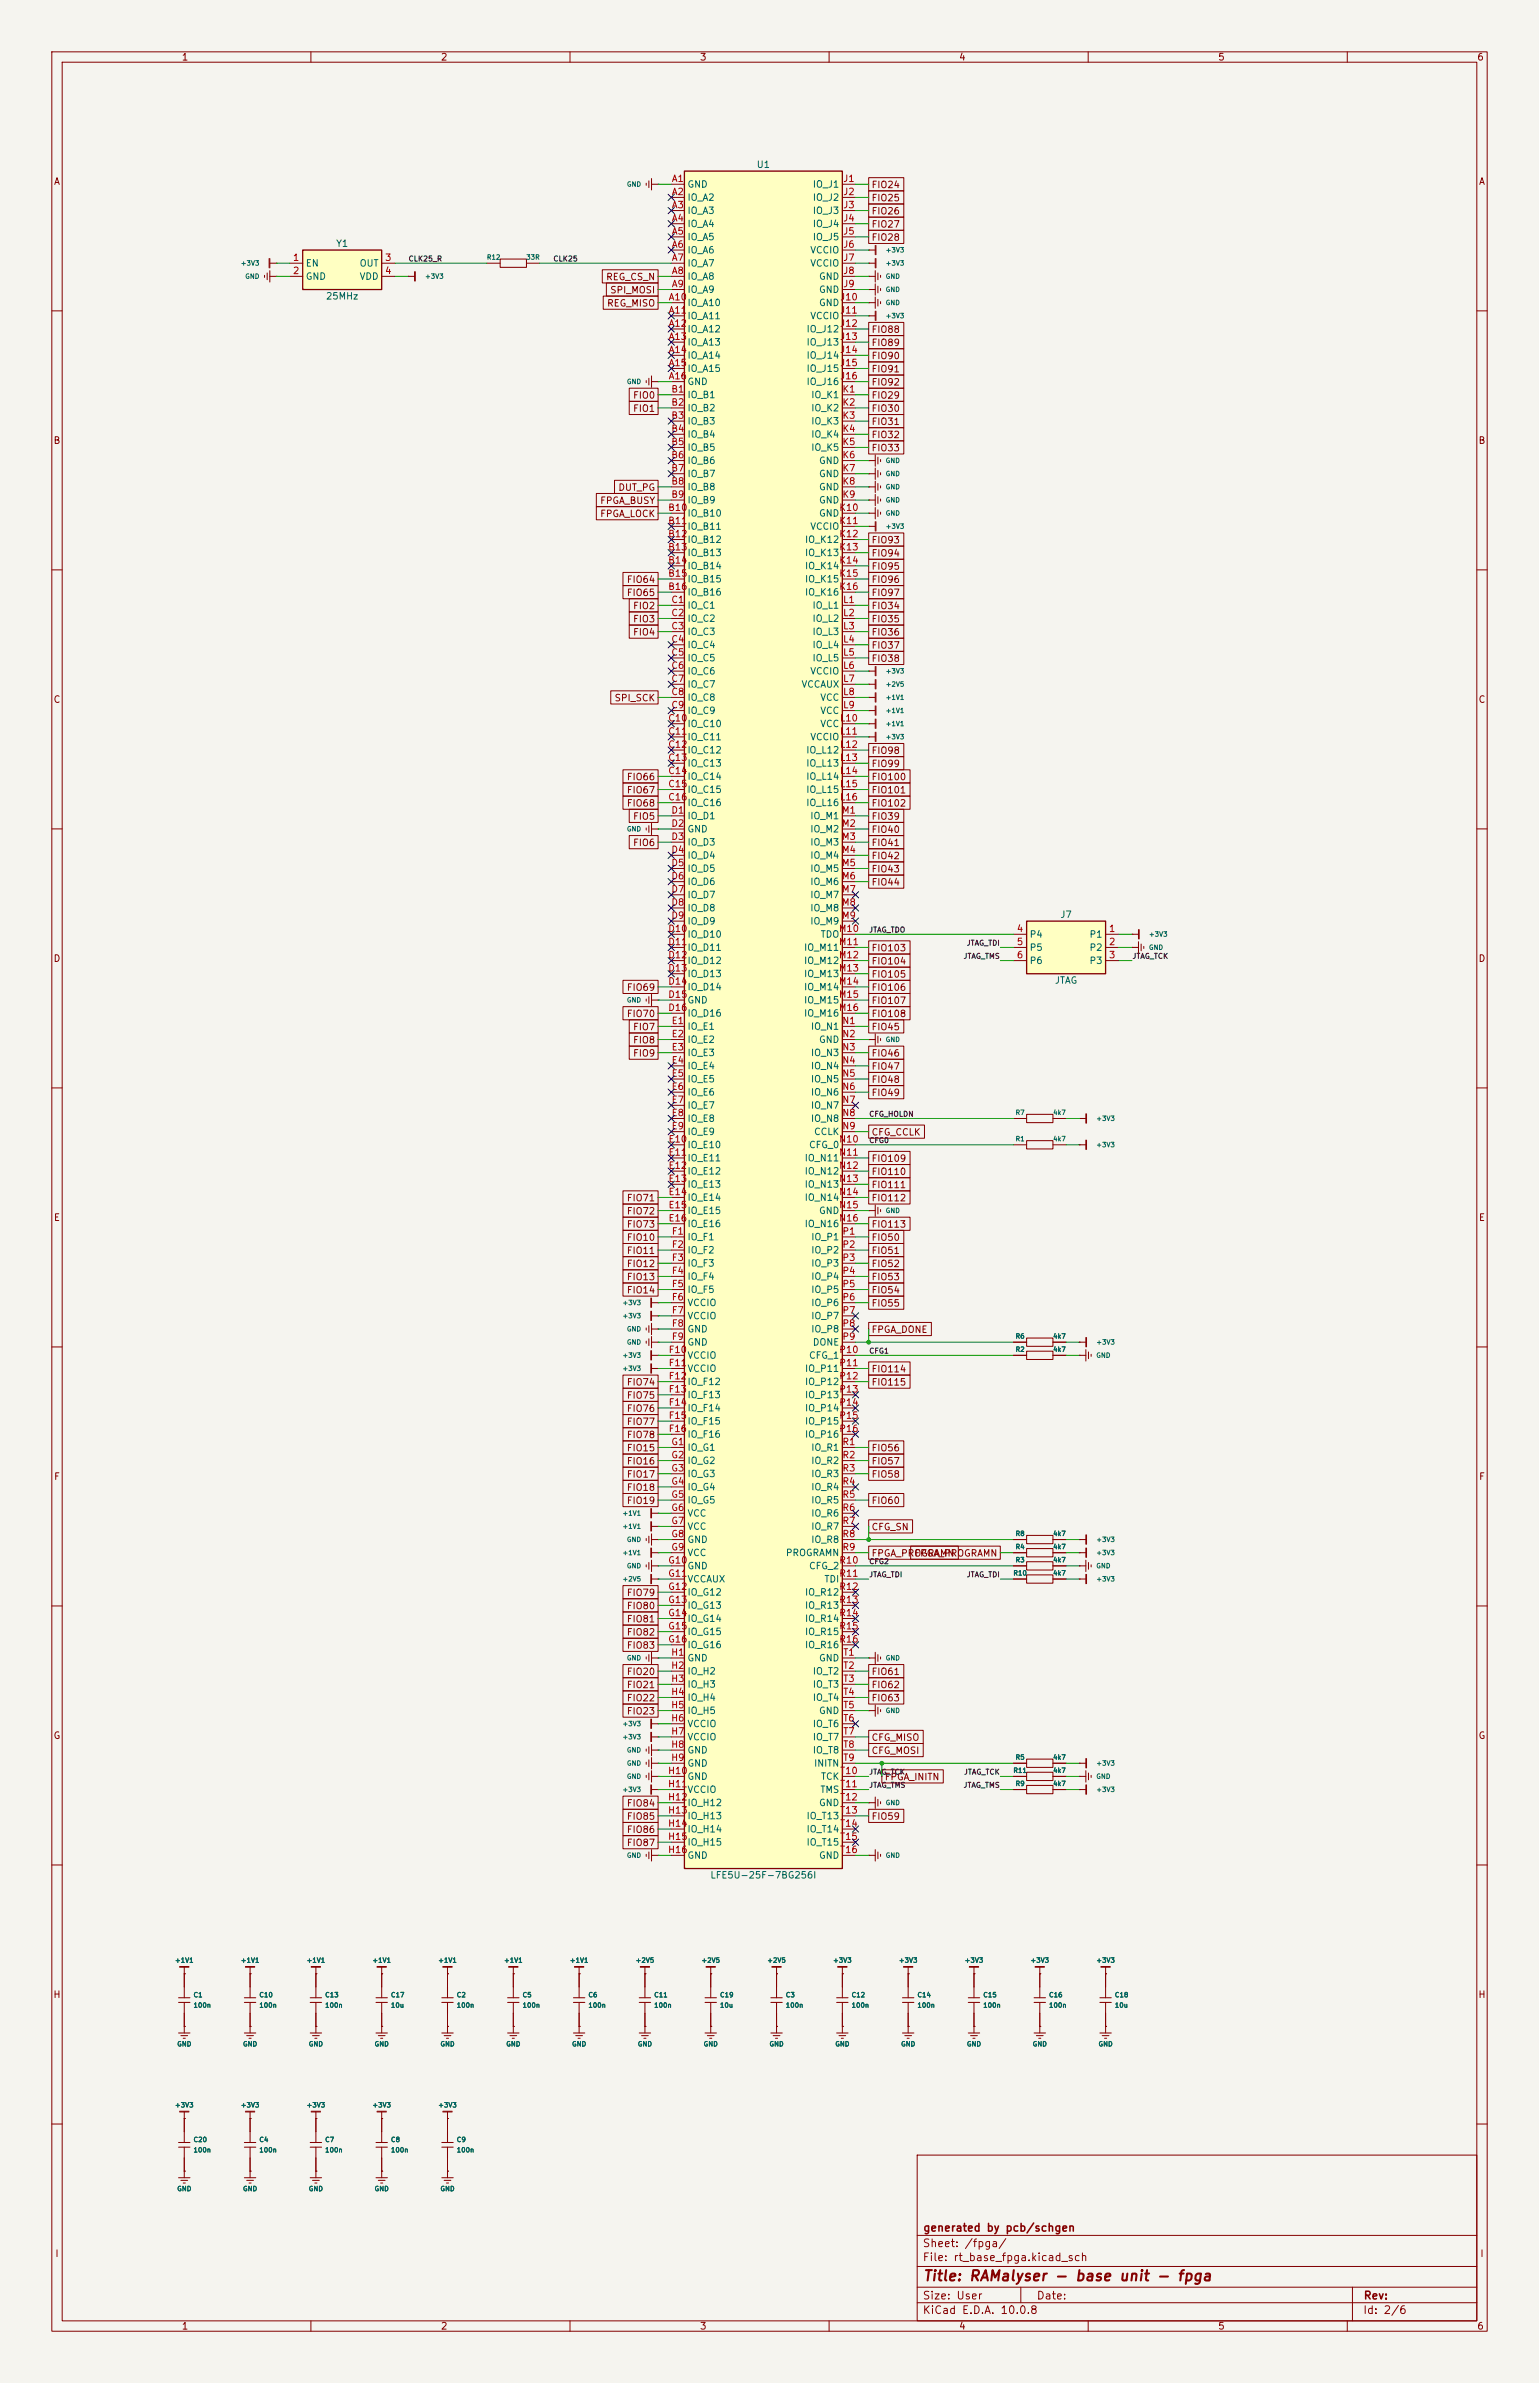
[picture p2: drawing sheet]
<svg xmlns="http://www.w3.org/2000/svg" width="297mm" height="460mm" viewBox="0 0 297 460" stroke-linecap="round" stroke-linejoin="round" font-family="sans-serif">
<defs><g id="words">
<text font-size="2" fill="#840000" x="178" y="440.8">Title: RAMalyser - base unit - fpga</text>
<g font-size="1.5" fill="#840000">
<text x="178" y="431.1">generated by pcb/schgen</text>
<text x="178" y="436.8">File: rt_base_fpga.kicad_sch</text>
<text x="178" y="434.1">Sheet: /fpga/</text>
<text x="178" y="447">KiCad E.D.A. 10.0.8</text>
<text x="178" y="444.2">Size: User</text>
<text x="200" y="444.2">Date:</text>
<text x="263" y="447">Id: 2/6</text>
<text x="263" y="444.2">Rev:</text>
</g>
<g font-size="1.3" fill="#840000">
<text x="35" y="12">1</text>
<text x="85" y="12">2</text>
<text x="135" y="12">3</text>
<text x="185" y="12">4</text>
<text x="235" y="12">5</text>
<text x="285" y="12">6</text>
<text x="10.3" y="36">A</text>
<text x="285.3" y="36">A</text>
<text x="168.1" y="39.2">FIO25</text>
<text x="168.1" y="36.6">FIO24</text>
<text x="168.1" y="41.7">FIO26</text>
<text x="168.1" y="46.8">FIO28</text>
<text x="168.1" y="44.2">FIO27</text>
<text x="116.9" y="54.4">REG_CS_N</text>
<text x="117" y="59.5">REG_MISO</text>
<text x="117.6" y="56.9">SPI_MOSI</text>
<text x="168.1" y="64.6">FIO88</text>
<text x="168.1" y="69.6">FIO90</text>
<text x="168.1" y="67.1">FIO89</text>
<text x="122.1" y="77.3">FIO0</text>
<text x="168.1" y="77.3">FIO29</text>
<text x="168.1" y="74.7">FIO92</text>
<text x="168.1" y="72.2">FIO91</text>
<text x="122.1" y="79.8">FIO1</text>
<text x="168.1" y="79.8">FIO30</text>
<text x="168.1" y="82.3">FIO31</text>
<text x="10.2" y="86">B</text>
<text x="168.1" y="84.9">FIO32</text>
<text x="168.1" y="87.4">FIO33</text>
<text x="285.2" y="86">B</text>
<text x="119.2" y="95">DUT_PG</text>
<text x="115.7" y="100.1">FPGA_LOCK</text>
<text x="115.7" y="97.6">FPGA_BUSY</text>
<text x="168.1" y="105.2">FIO93</text>
<text x="168.1" y="107.7">FIO94</text>
<text x="120.9" y="112.8">FIO64</text>
<text x="168.1" y="112.8">FIO96</text>
<text x="168.1" y="110.3">FIO95</text>
<text x="120.9" y="115.4">FIO65</text>
<text x="122.1" y="117.9">FIO2</text>
<text x="168.1" y="115.4">FIO97</text>
<text x="168.1" y="117.9">FIO34</text>
<text x="122.1" y="123">FIO4</text>
<text x="122.1" y="120.4">FIO3</text>
<text x="168.1" y="123">FIO36</text>
<text x="168.1" y="120.4">FIO35</text>
<text x="168.1" y="125.5">FIO37</text>
<text x="168.1" y="128.1">FIO38</text>
<text x="10.2" y="136">C</text>
<text x="118.5" y="135.7">SPI_SCK</text>
<text x="285.2" y="136">C</text>
<text x="168.1" y="148.4">FIO99</text>
<text x="168.1" y="145.8">FIO98</text>
<text x="120.9" y="153.5">FIO67</text>
<text x="120.9" y="150.9">FIO66</text>
<text x="168.1" y="150.9">FIO100</text>
<text x="168.1" y="153.5">FIO101</text>
<text x="120.9" y="156">FIO68</text>
<text x="122.1" y="158.5">FIO5</text>
<text x="168.1" y="161.1">FIO40</text>
<text x="168.1" y="158.5">FIO39</text>
<text x="168.1" y="156">FIO102</text>
<text x="122.1" y="163.6">FIO6</text>
<text x="168.1" y="166.2">FIO42</text>
<text x="168.1" y="163.6">FIO41</text>
<text x="168.1" y="168.7">FIO43</text>
<text x="168.1" y="171.2">FIO44</text>
<text x="10.2" y="186">D</text>
<text x="168.1" y="183.9">FIO103</text>
<text x="285.2" y="186">D</text>
<text x="120.9" y="191.6">FIO69</text>
<text x="168.1" y="186.5">FIO104</text>
<text x="168.1" y="189">FIO105</text>
<text x="168.1" y="191.6">FIO106</text>
<text x="120.9" y="196.6">FIO70</text>
<text x="168.1" y="196.6">FIO108</text>
<text x="168.1" y="194.1">FIO107</text>
<text x="122.1" y="199.2">FIO7</text>
<text x="122.1" y="201.7">FIO8</text>
<text x="168.1" y="199.2">FIO45</text>
<text x="122.1" y="204.3">FIO9</text>
<text x="168.1" y="209.3">FIO48</text>
<text x="168.1" y="204.3">FIO46</text>
<text x="168.1" y="206.8">FIO47</text>
<text x="168.1" y="211.9">FIO49</text>
<text x="168.1" y="219.5">CFG_CCLK</text>
<text x="168.1" y="224.6">FIO109</text>
<text x="168.1" y="227.1">FIO110</text>
<text x="120.9" y="232.2">FIO71</text>
<text x="168.1" y="232.2">FIO112</text>
<text x="168.1" y="229.7">FIO111</text>
<text x="10.3" y="236">E</text>
<text x="120.9" y="237.3">FIO73</text>
<text x="120.9" y="234.7">FIO72</text>
<text x="120.9" y="239.8">FIO10</text>
<text x="168.1" y="239.8">FIO50</text>
<text x="168.1" y="237.3">FIO113</text>
<text x="285.3" y="236">E</text>
<text x="120.9" y="244.9">FIO12</text>
<text x="120.9" y="242.4">FIO11</text>
<text x="168.1" y="242.4">FIO51</text>
<text x="168.1" y="244.9">FIO52</text>
<text x="120.9" y="250">FIO14</text>
<text x="120.9" y="247.4">FIO13</text>
<text x="168.1" y="247.4">FIO53</text>
<text x="168.1" y="250">FIO54</text>
<text x="168.1" y="252.5">FIO55</text>
<text x="168.1" y="257.6">FPGA_DONE</text>
<text x="120.9" y="267.8">FIO74</text>
<text x="168.1" y="267.8">FIO115</text>
<text x="168.1" y="265.2">FIO114</text>
<text x="120.9" y="272.8">FIO76</text>
<text x="120.9" y="270.3">FIO75</text>
<text x="120.9" y="275.4">FIO77</text>
<text x="120.9" y="277.9">FIO78</text>
<text x="120.9" y="280.5">FIO15</text>
<text x="168.1" y="280.5">FIO56</text>
<text x="10.3" y="286">F</text>
<text x="120.9" y="285.5">FIO17</text>
<text x="120.9" y="283">FIO16</text>
<text x="168.1" y="285.5">FIO58</text>
<text x="168.1" y="283">FIO57</text>
<text x="285.3" y="286">F</text>
<text x="120.9" y="290.6">FIO19</text>
<text x="120.9" y="288.1">FIO18</text>
<text x="168.1" y="290.6">FIO60</text>
<text x="168.1" y="295.7">CFG_SN</text>
<text x="168.1" y="300.8">FPGA_PROGRAMN</text>
<text x="176.4" y="300.8">FPGA_PROGRAMN</text>
<text x="120.9" y="308.4">FIO79</text>
<text x="120.9" y="310.9">FIO80</text>
<text x="120.9" y="313.5">FIO81</text>
<text x="120.9" y="316">FIO82</text>
<text x="120.9" y="318.6">FIO83</text>
<text x="120.9" y="323.6">FIO20</text>
<text x="168.1" y="323.6">FIO61</text>
<text x="120.9" y="326.2">FIO21</text>
<text x="120.9" y="328.7">FIO22</text>
<text x="168.1" y="328.7">FIO63</text>
<text x="168.1" y="326.2">FIO62</text>
<text x="10.2" y="336">G</text>
<text x="120.9" y="331.3">FIO23</text>
<text x="285.2" y="336">G</text>
<text x="168.1" y="336.3">CFG_MISO</text>
<text x="168.1" y="338.9">CFG_MOSI</text>
<text x="170.6" y="344">FPGA_INITN</text>
<text x="120.9" y="349">FIO84</text>
<text x="120.9" y="351.6">FIO85</text>
<text x="168.1" y="351.6">FIO59</text>
<text x="120.9" y="354.1">FIO86</text>
<text x="120.9" y="356.7">FIO87</text>
<text x="10.2" y="386">H</text>
<text x="285.2" y="386">H</text>
<text x="10.6" y="436">I</text>
<text x="285.6" y="436">I</text>
<text x="35" y="450">1</text>
<text x="85" y="450">2</text>
<text x="135" y="450">3</text>
<text x="185" y="450">4</text>
<text x="235" y="450">5</text>
<text x="285" y="450">6</text>
</g>
<g font-size="1.3" fill="#a90000">
<text x="129.5" y="35.4">A1</text>
<text x="162.6" y="35.4">J1</text>
<text x="129.5" y="38">A2</text>
<text x="129.5" y="40.5">A3</text>
<text x="162.6" y="38">J2</text>
<text x="162.6" y="40.5">J3</text>
<text x="129.5" y="43.1">A4</text>
<text x="129.5" y="45.6">A5</text>
<text x="162.6" y="43.1">J4</text>
<text x="162.6" y="45.6">J5</text>
<text x="56.4" y="50.7">1</text>
<text x="56.4" y="53.2">2</text>
<text x="74.2" y="50.7">3</text>
<text x="74.2" y="53.2">4</text>
<text x="129.5" y="48.1">A6</text>
<text x="129.5" y="50.7">A7</text>
<text x="129.5" y="53.2">A8</text>
<text x="162.6" y="48.1">J6</text>
<text x="162.6" y="50.7">J7</text>
<text x="162.6" y="53.2">J8</text>
<text x="128.9" y="58.3">A10</text>
<text x="129.5" y="55.8">A9</text>
<text x="162" y="58.3">J10</text>
<text x="162.6" y="55.8">J9</text>
<text x="128.9" y="60.8">A11</text>
<text x="128.9" y="63.4">A12</text>
<text x="128.9" y="65.9">A13</text>
<text x="162" y="60.8">J11</text>
<text x="162" y="63.4">J12</text>
<text x="162" y="65.9">J13</text>
<text x="128.9" y="68.5">A14</text>
<text x="128.9" y="71">A15</text>
<text x="162" y="68.5">J14</text>
<text x="162" y="71">J15</text>
<text x="128.9" y="73.5">A16</text>
<text x="129.4" y="76.1">B1</text>
<text x="162" y="73.5">J16</text>
<text x="162.5" y="76.1">K1</text>
<text x="129.4" y="78.6">B2</text>
<text x="129.4" y="81.2">B3</text>
<text x="129.4" y="83.7">B4</text>
<text x="162.5" y="78.6">K2</text>
<text x="162.5" y="81.2">K3</text>
<text x="162.5" y="83.7">K4</text>
<text x="129.4" y="86.2">B5</text>
<text x="129.4" y="88.8">B6</text>
<text x="162.5" y="86.2">K5</text>
<text x="162.5" y="88.8">K6</text>
<text x="129.4" y="91.3">B7</text>
<text x="129.4" y="93.9">B8</text>
<text x="162.5" y="91.3">K7</text>
<text x="162.5" y="93.9">K8</text>
<text x="128.8" y="98.9">B10</text>
<text x="128.8" y="101.5">B11</text>
<text x="129.4" y="96.4">B9</text>
<text x="161.9" y="98.9">K10</text>
<text x="161.9" y="101.5">K11</text>
<text x="162.5" y="96.4">K9</text>
<text x="128.8" y="104">B12</text>
<text x="128.8" y="106.6">B13</text>
<text x="161.9" y="104">K12</text>
<text x="161.9" y="106.6">K13</text>
<text x="128.8" y="109.1">B14</text>
<text x="128.8" y="111.6">B15</text>
<text x="161.9" y="109.1">K14</text>
<text x="161.9" y="111.6">K15</text>
<text x="128.8" y="114.2">B16</text>
<text x="129.4" y="116.7">C1</text>
<text x="129.4" y="119.3">C2</text>
<text x="161.9" y="114.2">K16</text>
<text x="162.6" y="116.7">L1</text>
<text x="162.6" y="119.3">L2</text>
<text x="129.4" y="121.8">C3</text>
<text x="129.4" y="124.3">C4</text>
<text x="162.6" y="121.8">L3</text>
<text x="162.6" y="124.3">L4</text>
<text x="129.4" y="126.9">C5</text>
<text x="129.4" y="129.4">C6</text>
<text x="129.4" y="132">C7</text>
<text x="162.6" y="126.9">L5</text>
<text x="162.6" y="129.4">L6</text>
<text x="162.6" y="132">L7</text>
<text x="129.4" y="134.5">C8</text>
<text x="129.4" y="137">C9</text>
<text x="162.6" y="134.5">L8</text>
<text x="162.6" y="137">L9</text>
<text x="128.8" y="139.6">C10</text>
<text x="128.8" y="142.1">C11</text>
<text x="162" y="139.6">L10</text>
<text x="162" y="142.1">L11</text>
<text x="128.8" y="144.7">C12</text>
<text x="128.8" y="147.2">C13</text>
<text x="128.8" y="149.7">C14</text>
<text x="162" y="144.7">L12</text>
<text x="162" y="147.2">L13</text>
<text x="162" y="149.7">L14</text>
<text x="128.8" y="152.3">C15</text>
<text x="128.8" y="154.8">C16</text>
<text x="162" y="152.3">L15</text>
<text x="162" y="154.8">L16</text>
<text x="129.4" y="157.4">D1</text>
<text x="129.4" y="159.9">D2</text>
<text x="162.4" y="157.4">M1</text>
<text x="162.4" y="159.9">M2</text>
<text x="129.4" y="162.4">D3</text>
<text x="129.4" y="165">D4</text>
<text x="129.4" y="167.5">D5</text>
<text x="162.4" y="162.4">M3</text>
<text x="162.4" y="165">M4</text>
<text x="162.4" y="167.5">M5</text>
<text x="129.4" y="170.1">D6</text>
<text x="129.4" y="172.6">D7</text>
<text x="162.4" y="170.1">M6</text>
<text x="162.4" y="172.6">M7</text>
<text x="129.4" y="175.1">D8</text>
<text x="129.4" y="177.7">D9</text>
<text x="162.4" y="175.1">M8</text>
<text x="162.4" y="177.7">M9</text>
<text x="128.8" y="180.2">D10</text>
<text x="128.8" y="182.8">D11</text>
<text x="128.8" y="185.3">D12</text>
<text x="161.8" y="180.2">M10</text>
<text x="161.8" y="182.8">M11</text>
<text x="161.8" y="185.3">M12</text>
<text x="196.1" y="180.2">4</text>
<text x="196.1" y="182.8">5</text>
<text x="196.1" y="185.3">6</text>
<text x="213.9" y="180.2">1</text>
<text x="213.9" y="182.8">2</text>
<text x="213.9" y="185.3">3</text>
<text x="128.8" y="187.8">D13</text>
<text x="128.8" y="190.4">D14</text>
<text x="161.8" y="187.8">M13</text>
<text x="161.8" y="190.4">M14</text>
<text x="128.8" y="192.9">D15</text>
<text x="128.8" y="195.5">D16</text>
<text x="129.5" y="198">E1</text>
<text x="161.8" y="192.9">M15</text>
<text x="161.8" y="195.5">M16</text>
<text x="162.4" y="198">N1</text>
<text x="129.5" y="200.5">E2</text>
<text x="129.5" y="203.1">E3</text>
<text x="162.4" y="200.5">N2</text>
<text x="162.4" y="203.1">N3</text>
<text x="129.5" y="205.6">E4</text>
<text x="129.5" y="208.2">E5</text>
<text x="162.4" y="205.6">N4</text>
<text x="162.4" y="208.2">N5</text>
<text x="129.5" y="210.7">E6</text>
<text x="129.5" y="213.2">E7</text>
<text x="129.5" y="215.8">E8</text>
<text x="162.4" y="210.7">N6</text>
<text x="162.4" y="213.2">N7</text>
<text x="162.4" y="215.8">N8</text>
<text x="128.9" y="220.9">E10</text>
<text x="129.5" y="218.3">E9</text>
<text x="161.8" y="220.9">N10</text>
<text x="162.4" y="218.3">N9</text>
<text x="128.9" y="223.4">E11</text>
<text x="128.9" y="225.9">E12</text>
<text x="161.8" y="223.4">N11</text>
<text x="161.8" y="225.9">N12</text>
<text x="128.9" y="228.5">E13</text>
<text x="128.9" y="231">E14</text>
<text x="128.9" y="233.6">E15</text>
<text x="161.8" y="228.5">N13</text>
<text x="161.8" y="231">N14</text>
<text x="161.8" y="233.6">N15</text>
<text x="128.9" y="236.1">E16</text>
<text x="129.5" y="238.6">F1</text>
<text x="161.8" y="236.1">N16</text>
<text x="162.5" y="238.6">P1</text>
<text x="129.5" y="241.2">F2</text>
<text x="129.5" y="243.7">F3</text>
<text x="162.5" y="241.2">P2</text>
<text x="162.5" y="243.7">P3</text>
<text x="129.5" y="246.3">F4</text>
<text x="129.5" y="248.8">F5</text>
<text x="129.5" y="251.3">F6</text>
<text x="162.5" y="246.3">P4</text>
<text x="162.5" y="248.8">P5</text>
<text x="162.5" y="251.3">P6</text>
<text x="129.5" y="253.9">F7</text>
<text x="129.5" y="256.4">F8</text>
<text x="162.5" y="253.9">P7</text>
<text x="162.5" y="256.4">P8</text>
<text x="128.9" y="261.5">F10</text>
<text x="129.5" y="259">F9</text>
<text x="161.9" y="261.5">P10</text>
<text x="162.5" y="259">P9</text>
<text x="128.9" y="264">F11</text>
<text x="128.9" y="266.6">F12</text>
<text x="128.9" y="269.1">F13</text>
<text x="161.9" y="264">P11</text>
<text x="161.9" y="266.6">P12</text>
<text x="161.9" y="269.1">P13</text>
<text x="128.9" y="271.7">F14</text>
<text x="128.9" y="274.2">F15</text>
<text x="161.9" y="271.7">P14</text>
<text x="161.9" y="274.2">P15</text>
<text x="128.9" y="276.7">F16</text>
<text x="129.4" y="279.3">G1</text>
<text x="129.4" y="281.8">G2</text>
<text x="161.9" y="276.7">P16</text>
<text x="162.5" y="279.3">R1</text>
<text x="162.5" y="281.8">R2</text>
<text x="129.4" y="284.4">G3</text>
<text x="129.4" y="286.9">G4</text>
<text x="162.5" y="284.4">R3</text>
<text x="162.5" y="286.9">R4</text>
<text x="129.4" y="289.4">G5</text>
<text x="129.4" y="292">G6</text>
<text x="162.5" y="289.4">R5</text>
<text x="162.5" y="292">R6</text>
<text x="129.4" y="294.5">G7</text>
<text x="129.4" y="297.1">G8</text>
<text x="129.4" y="299.6">G9</text>
<text x="162.5" y="294.5">R7</text>
<text x="162.5" y="297.1">R8</text>
<text x="162.5" y="299.6">R9</text>
<text x="128.8" y="302.1">G10</text>
<text x="128.8" y="304.7">G11</text>
<text x="161.9" y="302.1">R10</text>
<text x="161.9" y="304.7">R11</text>
<text x="128.8" y="307.2">G12</text>
<text x="128.8" y="309.8">G13</text>
<text x="161.9" y="307.2">R12</text>
<text x="161.9" y="309.8">R13</text>
<text x="128.8" y="312.3">G14</text>
<text x="128.8" y="314.8">G15</text>
<text x="128.8" y="317.4">G16</text>
<text x="161.9" y="312.3">R14</text>
<text x="161.9" y="314.8">R15</text>
<text x="161.9" y="317.4">R16</text>
<text x="129.4" y="319.9">H1</text>
<text x="129.4" y="322.5">H2</text>
<text x="162.6" y="319.9">T1</text>
<text x="162.6" y="322.5">T2</text>
<text x="129.4" y="325">H3</text>
<text x="129.4" y="327.5">H4</text>
<text x="162.6" y="325">T3</text>
<text x="162.6" y="327.5">T4</text>
<text x="129.4" y="330.1">H5</text>
<text x="129.4" y="332.6">H6</text>
<text x="129.4" y="335.2">H7</text>
<text x="162.6" y="330.1">T5</text>
<text x="162.6" y="332.6">T6</text>
<text x="162.6" y="335.2">T7</text>
<text x="129.4" y="337.7">H8</text>
<text x="129.4" y="340.2">H9</text>
<text x="162.6" y="337.7">T8</text>
<text x="162.6" y="340.2">T9</text>
<text x="128.8" y="342.8">H10</text>
<text x="128.8" y="345.3">H11</text>
<text x="128.8" y="347.9">H12</text>
<text x="162" y="342.8">T10</text>
<text x="162" y="345.3">T11</text>
<text x="162" y="347.9">T12</text>
<text x="128.8" y="350.4">H13</text>
<text x="128.8" y="352.9">H14</text>
<text x="162" y="350.4">T13</text>
<text x="162" y="352.9">T14</text>
<text x="128.8" y="355.5">H15</text>
<text x="128.8" y="358">H16</text>
<text x="162" y="355.5">T15</text>
<text x="162" y="358">T16</text>
</g>
<g font-size="1.3" fill="#006464">
<text x="145.9" y="32.7">U1</text>
<text x="132.6" y="36.5">GND</text>
<text x="132.6" y="39.1">IO_A2</text>
<text x="132.6" y="41.6">IO_A3</text>
<text x="156.7" y="36.5">IO_J1</text>
<text x="156.7" y="39.1">IO_J2</text>
<text x="156.7" y="41.6">IO_J3</text>
<text x="64.8" y="48">Y1</text>
<text x="132.6" y="44.2">IO_A4</text>
<text x="132.6" y="46.7">IO_A5</text>
<text x="156.7" y="44.2">IO_J4</text>
<text x="156.7" y="46.7">IO_J5</text>
<text x="58.9" y="51.8">EN</text>
<text x="69.3" y="51.8">OUT</text>
<text x="132.6" y="49.2">IO_A6</text>
<text x="132.6" y="51.8">IO_A7</text>
<text x="156.3" y="49.2">VCCIO</text>
<text x="156.3" y="51.8">VCCIO</text>
<text x="58.9" y="54.3">GND</text>
<text x="62.8" y="58.1">25MHz</text>
<text x="69.3" y="54.3">VDD</text>
<text x="132.6" y="54.3">IO_A8</text>
<text x="132.6" y="56.9">IO_A9</text>
<text x="132.6" y="59.4">IO_A10</text>
<text x="158" y="54.3">GND</text>
<text x="158" y="56.9">GND</text>
<text x="158" y="59.4">GND</text>
<text x="132.6" y="61.9">IO_A11</text>
<text x="132.6" y="64.5">IO_A12</text>
<text x="155.5" y="64.5">IO_J12</text>
<text x="156.3" y="61.9">VCCIO</text>
<text x="132.6" y="67">IO_A13</text>
<text x="132.6" y="69.6">IO_A14</text>
<text x="155.5" y="67">IO_J13</text>
<text x="155.5" y="69.6">IO_J14</text>
<text x="132.6" y="72.1">IO_A15</text>
<text x="132.6" y="74.6">GND</text>
<text x="132.6" y="77.2">IO_B1</text>
<text x="155.5" y="72.1">IO_J15</text>
<text x="155.5" y="74.6">IO_J16</text>
<text x="156.4" y="77.2">IO_K1</text>
<text x="132.6" y="79.7">IO_B2</text>
<text x="132.6" y="82.3">IO_B3</text>
<text x="156.4" y="79.7">IO_K2</text>
<text x="156.4" y="82.3">IO_K3</text>
<text x="132.6" y="84.8">IO_B4</text>
<text x="132.6" y="87.3">IO_B5</text>
<text x="132.6" y="89.9">IO_B6</text>
<text x="156.4" y="84.8">IO_K4</text>
<text x="156.4" y="87.3">IO_K5</text>
<text x="158" y="89.9">GND</text>
<text x="132.6" y="92.4">IO_B7</text>
<text x="132.6" y="95">IO_B8</text>
<text x="158" y="92.4">GND</text>
<text x="158" y="95">GND</text>
<text x="132.6" y="97.5">IO_B9</text>
<text x="132.6" y="100">IO_B10</text>
<text x="158" y="97.5">GND</text>
<text x="158" y="100">GND</text>
<text x="132.6" y="102.6">IO_B11</text>
<text x="132.6" y="105.1">IO_B12</text>
<text x="132.6" y="107.7">IO_B13</text>
<text x="155.2" y="105.1">IO_K12</text>
<text x="155.2" y="107.7">IO_K13</text>
<text x="156.3" y="102.6">VCCIO</text>
<text x="132.6" y="110.2">IO_B14</text>
<text x="132.6" y="112.7">IO_B15</text>
<text x="155.2" y="110.2">IO_K14</text>
<text x="155.2" y="112.7">IO_K15</text>
<text x="132.6" y="115.3">IO_B16</text>
<text x="132.6" y="117.8">IO_C1</text>
<text x="155.2" y="115.3">IO_K16</text>
<text x="156.7" y="117.8">IO_L1</text>
<text x="132.6" y="120.4">IO_C2</text>
<text x="132.6" y="122.9">IO_C3</text>
<text x="132.6" y="125.4">IO_C4</text>
<text x="156.7" y="120.4">IO_L2</text>
<text x="156.7" y="122.9">IO_L3</text>
<text x="156.7" y="125.4">IO_L4</text>
<text x="132.6" y="128">IO_C5</text>
<text x="132.6" y="130.5">IO_C6</text>
<text x="156.3" y="130.5">VCCIO</text>
<text x="156.7" y="128">IO_L5</text>
<text x="132.6" y="133.1">IO_C7</text>
<text x="132.6" y="135.6">IO_C8</text>
<text x="154.6" y="133.1">VCCAUX</text>
<text x="158.2" y="135.6">VCC</text>
<text x="132.6" y="138.1">IO_C9</text>
<text x="132.6" y="140.7">IO_C10</text>
<text x="132.6" y="143.2">IO_C11</text>
<text x="156.3" y="143.2">VCCIO</text>
<text x="158.2" y="138.1">VCC</text>
<text x="158.2" y="140.7">VCC</text>
<text x="132.6" y="145.8">IO_C12</text>
<text x="132.6" y="148.3">IO_C13</text>
<text x="155.5" y="145.8">IO_L12</text>
<text x="155.5" y="148.3">IO_L13</text>
<text x="132.6" y="150.8">IO_C14</text>
<text x="132.6" y="153.4">IO_C15</text>
<text x="132.6" y="155.9">IO_C16</text>
<text x="155.5" y="150.8">IO_L14</text>
<text x="155.5" y="153.4">IO_L15</text>
<text x="155.5" y="155.9">IO_L16</text>
<text x="132.6" y="158.5">IO_D1</text>
<text x="132.6" y="161">GND</text>
<text x="156.3" y="158.5">IO_M1</text>
<text x="156.3" y="161">IO_M2</text>
<text x="132.6" y="163.5">IO_D3</text>
<text x="132.6" y="166.1">IO_D4</text>
<text x="156.3" y="163.5">IO_M3</text>
<text x="156.3" y="166.1">IO_M4</text>
<text x="132.6" y="168.6">IO_D5</text>
<text x="132.6" y="171.2">IO_D6</text>
<text x="132.6" y="173.7">IO_D7</text>
<text x="156.3" y="168.6">IO_M5</text>
<text x="156.3" y="171.2">IO_M6</text>
<text x="156.3" y="173.7">IO_M7</text>
<text x="132.6" y="176.2">IO_D8</text>
<text x="132.6" y="178.8">IO_D9</text>
<text x="156.3" y="176.2">IO_M8</text>
<text x="156.3" y="178.8">IO_M9</text>
<text x="204.5" y="177.5">J7</text>
<text x="132.6" y="181.3">IO_D10</text>
<text x="132.6" y="183.9">IO_D11</text>
<text x="155.1" y="183.9">IO_M11</text>
<text x="158.3" y="181.3">TDO</text>
<text x="198.6" y="181.3">P4</text>
<text x="198.6" y="183.9">P5</text>
<text x="210.1" y="181.3">P1</text>
<text x="210.1" y="183.9">P2</text>
<text x="132.6" y="186.4">IO_D12</text>
<text x="132.6" y="188.9">IO_D13</text>
<text x="132.6" y="191.5">IO_D14</text>
<text x="155.1" y="186.4">IO_M12</text>
<text x="155.1" y="188.9">IO_M13</text>
<text x="155.1" y="191.5">IO_M14</text>
<text x="198.6" y="186.4">P6</text>
<text x="203.5" y="190.2">JTAG</text>
<text x="210.1" y="186.4">P3</text>
<text x="132.6" y="194">GND</text>
<text x="132.6" y="196.6">IO_D16</text>
<text x="155.1" y="194">IO_M15</text>
<text x="155.1" y="196.6">IO_M16</text>
<text x="132.6" y="199.1">IO_E1</text>
<text x="132.6" y="201.6">IO_E2</text>
<text x="156.4" y="199.1">IO_N1</text>
<text x="158" y="201.6">GND</text>
<text x="132.6" y="204.2">IO_E3</text>
<text x="132.6" y="206.7">IO_E4</text>
<text x="132.6" y="209.3">IO_E5</text>
<text x="156.4" y="204.2">IO_N3</text>
<text x="156.4" y="206.7">IO_N4</text>
<text x="156.4" y="209.3">IO_N5</text>
<text x="132.6" y="211.8">IO_E6</text>
<text x="132.6" y="214.3">IO_E7</text>
<text x="156.4" y="211.8">IO_N6</text>
<text x="156.4" y="214.3">IO_N7</text>
<text x="132.6" y="216.9">IO_E8</text>
<text x="132.6" y="219.4">IO_E9</text>
<text x="132.6" y="222">IO_E10</text>
<text x="156" y="222">CFG_0</text>
<text x="156.4" y="216.9">IO_N8</text>
<text x="157" y="219.4">CCLK</text>
<text x="132.6" y="224.5">IO_E11</text>
<text x="132.6" y="227">IO_E12</text>
<text x="155.2" y="224.5">IO_N11</text>
<text x="155.2" y="227">IO_N12</text>
<text x="132.6" y="229.6">IO_E13</text>
<text x="132.6" y="232.1">IO_E14</text>
<text x="155.2" y="229.6">IO_N13</text>
<text x="155.2" y="232.1">IO_N14</text>
<text x="132.6" y="234.7">IO_E15</text>
<text x="132.6" y="237.2">IO_E16</text>
<text x="132.6" y="239.7">IO_F1</text>
<text x="155.2" y="237.2">IO_N16</text>
<text x="156.4" y="239.7">IO_P1</text>
<text x="158" y="234.7">GND</text>
<text x="132.6" y="242.3">IO_F2</text>
<text x="132.6" y="244.8">IO_F3</text>
<text x="156.4" y="242.3">IO_P2</text>
<text x="156.4" y="244.8">IO_P3</text>
<text x="132.6" y="247.4">IO_F4</text>
<text x="132.6" y="249.9">IO_F5</text>
<text x="156.4" y="247.4">IO_P4</text>
<text x="156.4" y="249.9">IO_P5</text>
<text x="132.6" y="252.4">VCCIO</text>
<text x="132.6" y="255">VCCIO</text>
<text x="132.6" y="257.5">GND</text>
<text x="156.4" y="252.4">IO_P6</text>
<text x="156.4" y="255">IO_P7</text>
<text x="156.4" y="257.5">IO_P8</text>
<text x="132.6" y="260.1">GND</text>
<text x="132.6" y="262.6">VCCIO</text>
<text x="156" y="262.6">CFG_1</text>
<text x="156.7" y="260.1">DONE</text>
<text x="132.6" y="265.1">VCCIO</text>
<text x="132.6" y="267.7">IO_F12</text>
<text x="155.2" y="265.1">IO_P11</text>
<text x="155.2" y="267.7">IO_P12</text>
<text x="132.6" y="270.2">IO_F13</text>
<text x="132.6" y="272.8">IO_F14</text>
<text x="132.6" y="275.3">IO_F15</text>
<text x="155.2" y="270.2">IO_P13</text>
<text x="155.2" y="272.8">IO_P14</text>
<text x="155.2" y="275.3">IO_P15</text>
<text x="132.6" y="277.8">IO_F16</text>
<text x="132.6" y="280.4">IO_G1</text>
<text x="155.2" y="277.8">IO_P16</text>
<text x="156.4" y="280.4">IO_R1</text>
<text x="132.6" y="282.9">IO_G2</text>
<text x="132.6" y="285.5">IO_G3</text>
<text x="132.6" y="288">IO_G4</text>
<text x="156.4" y="282.9">IO_R2</text>
<text x="156.4" y="285.5">IO_R3</text>
<text x="156.4" y="288">IO_R4</text>
<text x="132.6" y="290.5">IO_G5</text>
<text x="132.6" y="293.1">VCC</text>
<text x="156.4" y="290.5">IO_R5</text>
<text x="156.4" y="293.1">IO_R6</text>
<text x="132.6" y="295.6">VCC</text>
<text x="132.6" y="298.2">GND</text>
<text x="156.4" y="295.6">IO_R7</text>
<text x="156.4" y="298.2">IO_R8</text>
<text x="132.6" y="300.7">VCC</text>
<text x="132.6" y="303.2">GND</text>
<text x="132.6" y="305.8">VCCAUX</text>
<text x="151.5" y="300.7">PROGRAMN</text>
<text x="156" y="303.2">CFG_2</text>
<text x="159" y="305.8">TDI</text>
<text x="132.6" y="308.3">IO_G12</text>
<text x="132.6" y="310.9">IO_G13</text>
<text x="155.2" y="308.3">IO_R12</text>
<text x="155.2" y="310.9">IO_R13</text>
<text x="132.6" y="313.4">IO_G14</text>
<text x="132.6" y="315.9">IO_G15</text>
<text x="155.2" y="313.4">IO_R14</text>
<text x="155.2" y="315.9">IO_R15</text>
<text x="132.6" y="318.5">IO_G16</text>
<text x="132.6" y="321">GND</text>
<text x="132.6" y="323.6">IO_H2</text>
<text x="155.2" y="318.5">IO_R16</text>
<text x="156.7" y="323.6">IO_T2</text>
<text x="158" y="321">GND</text>
<text x="132.6" y="326.1">IO_H3</text>
<text x="132.6" y="328.6">IO_H4</text>
<text x="156.7" y="326.1">IO_T3</text>
<text x="156.7" y="328.6">IO_T4</text>
<text x="132.6" y="331.2">IO_H5</text>
<text x="132.6" y="333.7">VCCIO</text>
<text x="156.7" y="333.7">IO_T6</text>
<text x="158" y="331.2">GND</text>
<text x="132.6" y="336.3">VCCIO</text>
<text x="132.6" y="338.8">GND</text>
<text x="132.6" y="341.3">GND</text>
<text x="156.7" y="336.3">IO_T7</text>
<text x="156.7" y="338.8">IO_T8</text>
<text x="157" y="341.3">INITN</text>
<text x="132.6" y="343.9">GND</text>
<text x="132.6" y="346.4">VCCIO</text>
<text x="158.2" y="346.4">TMS</text>
<text x="158.3" y="343.9">TCK</text>
<text x="132.6" y="349">IO_H12</text>
<text x="132.6" y="351.5">IO_H13</text>
<text x="155.5" y="351.5">IO_T13</text>
<text x="158" y="349">GND</text>
<text x="132.6" y="354">IO_H14</text>
<text x="132.6" y="356.6">IO_H15</text>
<text x="132.6" y="359.1">GND</text>
<text x="155.5" y="354">IO_T14</text>
<text x="155.5" y="356.6">IO_T15</text>
<text x="158" y="359.1">GND</text>
<text x="137" y="362.9">LFE5U-25F-7BG256I</text>
</g>
<g font-size="1" fill="#0f0f0f">
<text x="78.7" y="50.7">CLK25_R</text>
<text x="106.7" y="50.7">CLK25</text>
<text x="167.6" y="180.2">JTAG_TDO</text>
<text x="185.8" y="185.3">JTAG_TMS</text>
<text x="186.5" y="182.8">JTAG_TDI</text>
<text x="218.4" y="185.3">JTAG_TCK</text>
<text x="167.6" y="215.8">CFG_HOLDN</text>
<text x="167.6" y="220.9">CFG0</text>
<text x="167.6" y="261.5">CFG1</text>
<text x="167.6" y="302.2">CFG2</text>
<text x="167.6" y="304.7">JTAG_TDI</text>
<text x="186.5" y="304.7">JTAG_TDI</text>
<text x="167.6" y="345.3">JTAG_TMS</text>
<text x="167.6" y="342.8">JTAG_TCK</text>
<text x="185.8" y="345.3">JTAG_TMS</text>
<text x="185.9" y="342.8">JTAG_TCK</text>
</g>
<g font-size=".9" fill="#006464">
<text x="120.9" y="36.2">GND</text>
<text x="46.4" y="51.5">+3V3</text>
<text x="93.9" y="50.3">R12</text>
<text x="101.5" y="50.3">33R</text>
<text x="170.8" y="51.5">+3V3</text>
<text x="170.8" y="48.9">+3V3</text>
<text x="47.2" y="54">GND</text>
<text x="81.9" y="54">+3V3</text>
<text x="170.8" y="59.1">GND</text>
<text x="170.8" y="56.6">GND</text>
<text x="170.8" y="54">GND</text>
<text x="170.8" y="61.6">+3V3</text>
<text x="120.9" y="74.3">GND</text>
<text x="170.8" y="89.6">GND</text>
<text x="170.8" y="92.1">GND</text>
<text x="170.8" y="94.7">GND</text>
<text x="170.8" y="99.7">GND</text>
<text x="170.8" y="97.2">GND</text>
<text x="170.8" y="102.3">+3V3</text>
<text x="170.8" y="130.2">+3V3</text>
<text x="170.8" y="135.3">+1V1</text>
<text x="170.8" y="132.8">+2V5</text>
<text x="170.8" y="137.8">+1V1</text>
<text x="170.8" y="142.9">+3V3</text>
<text x="170.8" y="140.4">+1V1</text>
<text x="120.9" y="160.7">GND</text>
<text x="221.6" y="183.6">GND</text>
<text x="221.6" y="181">+3V3</text>
<text x="120.9" y="193.7">GND</text>
<text x="170.8" y="201.3">GND</text>
<text x="195.9" y="215.4">R7</text>
<text x="203.1" y="215.4">4k7</text>
<text x="195.9" y="220.5">R1</text>
<text x="203.1" y="220.5">4k7</text>
<text x="211.5" y="216.6">+3V3</text>
<text x="211.5" y="221.7">+3V3</text>
<text x="170.8" y="234.4">GND</text>
<text x="120" y="252.1">+3V3</text>
<text x="120" y="254.7">+3V3</text>
<text x="120.9" y="257.2">GND</text>
<text x="120" y="262.3">+3V3</text>
<text x="120.9" y="259.8">GND</text>
<text x="195.9" y="258.6">R6</text>
<text x="195.9" y="261.2">R2</text>
<text x="203.1" y="258.6">4k7</text>
<text x="203.1" y="261.2">4k7</text>
<text x="211.5" y="259.8">+3V3</text>
<text x="211.5" y="262.3">GND</text>
<text x="120" y="264.8">+3V3</text>
<text x="120" y="292.8">+1V1</text>
<text x="120" y="295.3">+1V1</text>
<text x="120.9" y="297.9">GND</text>
<text x="195.9" y="296.7">R8</text>
<text x="195.9" y="299.3">R4</text>
<text x="203.1" y="296.7">4k7</text>
<text x="203.1" y="299.3">4k7</text>
<text x="211.5" y="297.9">+3V3</text>
<text x="120" y="305.5">+2V5</text>
<text x="120" y="300.4">+1V1</text>
<text x="120.9" y="302.9">GND</text>
<text x="195.5" y="304.3">R10</text>
<text x="195.9" y="301.8">R3</text>
<text x="203.1" y="304.3">4k7</text>
<text x="203.1" y="301.8">4k7</text>
<text x="211.5" y="305.5">+3V3</text>
<text x="211.5" y="302.9">GND</text>
<text x="211.5" y="300.4">+3V3</text>
<text x="120.9" y="320.7">GND</text>
<text x="170.8" y="320.7">GND</text>
<text x="120" y="333.4">+3V3</text>
<text x="120" y="336">+3V3</text>
<text x="170.8" y="330.9">GND</text>
<text x="120.9" y="341">GND</text>
<text x="120.9" y="338.5">GND</text>
<text x="195.9" y="339.9">R5</text>
<text x="203.1" y="339.9">4k7</text>
<text x="211.5" y="341">+3V3</text>
<text x="120" y="346.1">+3V3</text>
<text x="120.9" y="343.6">GND</text>
<text x="195.5" y="342.4">R11</text>
<text x="195.9" y="345">R9</text>
<text x="203.1" y="342.4">4k7</text>
<text x="203.1" y="345">4k7</text>
<text x="211.5" y="346.1">+3V3</text>
<text x="211.5" y="343.6">GND</text>
<text x="170.8" y="348.7">GND</text>
<text x="120.9" y="358.8">GND</text>
<text x="170.8" y="358.8">GND</text>
<text x="33.7" y="379.1">+1V1</text>
<text x="46.4" y="379.1">+1V1</text>
<text x="59.1" y="379.1">+1V1</text>
<text x="71.8" y="379.1">+1V1</text>
<text x="84.5" y="379.1">+1V1</text>
<text x="97.2" y="379.1">+1V1</text>
<text x="109.9" y="379.1">+1V1</text>
<text x="122.6" y="379.1">+2V5</text>
<text x="135.3" y="379.1">+2V5</text>
<text x="148" y="379.1">+2V5</text>
<text x="160.7" y="379.1">+3V3</text>
<text x="173.4" y="379.1">+3V3</text>
<text x="186.1" y="379.1">+3V3</text>
<text x="198.8" y="379.1">+3V3</text>
<text x="211.5" y="379.1">+3V3</text>
<text x="37.2" y="385.8">C1</text>
<text x="37.2" y="387.8">100n</text>
<text x="49.9" y="385.8">C10</text>
<text x="49.9" y="387.8">100n</text>
<text x="62.6" y="385.8">C13</text>
<text x="62.6" y="387.8">100n</text>
<text x="75.3" y="385.8">C17</text>
<text x="75.3" y="387.8">10u</text>
<text x="88" y="385.8">C2</text>
<text x="88" y="387.8">100n</text>
<text x="100.7" y="385.8">C5</text>
<text x="100.7" y="387.8">100n</text>
<text x="113.4" y="385.8">C6</text>
<text x="113.4" y="387.8">100n</text>
<text x="126.1" y="385.8">C11</text>
<text x="126.1" y="387.8">100n</text>
<text x="138.8" y="385.8">C19</text>
<text x="138.8" y="387.8">10u</text>
<text x="151.5" y="385.8">C3</text>
<text x="151.5" y="387.8">100n</text>
<text x="164.2" y="385.8">C12</text>
<text x="164.2" y="387.8">100n</text>
<text x="176.9" y="385.8">C14</text>
<text x="176.9" y="387.8">100n</text>
<text x="189.6" y="385.8">C15</text>
<text x="189.6" y="387.8">100n</text>
<text x="202.3" y="385.8">C16</text>
<text x="202.3" y="387.8">100n</text>
<text x="215" y="385.8">C18</text>
<text x="215" y="387.8">10u</text>
<text x="34.1" y="395.2">GND</text>
<text x="46.8" y="395.2">GND</text>
<text x="59.5" y="395.2">GND</text>
<text x="72.2" y="395.2">GND</text>
<text x="84.9" y="395.2">GND</text>
<text x="97.6" y="395.2">GND</text>
<text x="110.3" y="395.2">GND</text>
<text x="123" y="395.2">GND</text>
<text x="135.7" y="395.2">GND</text>
<text x="148.4" y="395.2">GND</text>
<text x="161.1" y="395.2">GND</text>
<text x="173.8" y="395.2">GND</text>
<text x="186.5" y="395.2">GND</text>
<text x="199.2" y="395.2">GND</text>
<text x="211.9" y="395.2">GND</text>
<text x="33.7" y="407">+3V3</text>
<text x="46.4" y="407">+3V3</text>
<text x="59.1" y="407">+3V3</text>
<text x="71.8" y="407">+3V3</text>
<text x="84.5" y="407">+3V3</text>
<text x="37.2" y="413.7">C20</text>
<text x="49.9" y="413.7">C4</text>
<text x="62.6" y="413.7">C7</text>
<text x="75.3" y="413.7">C8</text>
<text x="88" y="413.7">C9</text>
<text x="37.2" y="415.7">100n</text>
<text x="49.9" y="415.7">100n</text>
<text x="62.6" y="415.7">100n</text>
<text x="75.3" y="415.7">100n</text>
<text x="88" y="415.7">100n</text>
<text x="34.1" y="423.2">GND</text>
<text x="46.8" y="423.2">GND</text>
<text x="59.5" y="423.2">GND</text>
<text x="72.2" y="423.2">GND</text>
<text x="84.9" y="423.2">GND</text>
</g>
</g></defs>
<path d="M0 0h297v460h-297z" fill="#f5f4ef" stroke="#f5f4ef" stroke-width=".19"/>
<g fill="none" stroke="#840000" stroke-width=".19">
<path d="M10 10h277v440h-277zM12 12h273v436h-273zM60 10v2M110 10v2M160 10v2M210 10v2M260 10v2M167.6 50.8h.1M167.6 48.3h.1M10 60h2M285 60h2M167.6 99.1h.1"/>
<path d="M167.6 96.5h.1M167.6 91.4h.1M167.6 94h.1M167.6 88.9h.1M10 110h2M167.6 101.6h.1M285 110h2M167.6 134.6h.1M10 160h2M127 160h.1M285 160h2M10 210h2"/>
<path d="M285 210h2M167.6 233.7h.1M195.6 259.1h2.5M203.2 259.1h2.5M208.3 259.1h.1M10 260h2M195.6 261.6h2.5M203.2 261.6h2.5M208.3 261.6h.1M285 260h2M195.6 297.2h2.5M195.6 299.7h2.5"/>
<path d="M203.2 297.2h2.5M203.2 299.7h2.5M208.3 297.2h.1M208.3 299.7h.1M10 310h2M195.6 304.8h2.5M195.6 302.3h2.5M203.2 304.8h2.5M203.2 302.3h2.5M208.3 304.8h.1M208.3 302.3h.1M285 310h2"/>
<path d="M167.6 320h.1M167.6 330.2h.1M167.6 348h.1M167.6 358.1h.1M195.6 342.9h2.5M195.6 340.4h2.5M195.6 345.4h2.5M203.2 342.9h2.5M203.2 340.4h2.5M203.2 345.4h2.5M208.3 345.4h.1M208.3 342.9h.1"/>
<path d="M208.3 340.4h.1M10 360h2M285 360h2M137.2 381h.1M137.2 391.2h.1M175.3 381h.1M175.3 391.2h.1M175.3 381v2.5M175.3 388.6v2.6M188 381h.1M188 391.2h.1M188 381v2.5"/>
<path d="M188 388.6v2.6M200.7 381h.1M200.7 391.2h.1M200.7 381v2.5M200.7 388.6v2.6M213.4 381h.1M213.4 391.2h.1M213.4 381v2.5M213.4 388.6v2.6M10 410h2M177 416h108v32h-108zM285 410h2"/>
<path d="M177 437.5h108M177 431.5h108M60 448v2M110 448v2M160 448v2M177 444.5h108M177 441.5h108M197 441.5v3M210 448v2M260 448v2M261 441.5v6.5"/>
</g>
<g fill="none" stroke="#840000" stroke-width=".2">
<path d="M167.6 50.8h1.3M167.6 48.3h1.3M168.9 47.4v1.8M168.9 49.9v1.8M169 47.4v1.8M169 49.9v1.8M167.6 99.1h1.3M167.6 96.5h1.3M167.6 91.4h1.3M167.6 94h1.3M167.6 88.9h1.3M168.9 87.8v2.2"/>
<path d="M168.9 90.3v2.2M168.9 92.9v2.2M168.9 95.4v2.2M168.9 98v2.2M169.4 88.3v1.3M169.4 90.8v1.3M169.4 93.3v1.3M169.4 95.9v1.3M169.4 98.4v1.3M169.9 88.7v.4M169.9 91.2v.4M169.9 93.8v.4"/>
<path d="M169.9 96.3v.4M169.9 98.9v.4M167.6 101.6h1.3M168.9 100.7v1.8M169 100.7v1.8M167.6 134.6h1.3M168.9 133.7v1.8M169 133.7v1.8M124.7 159.8v.4M125.2 159.4v1.3M125.7 158.9v2.2M125.7 160h1.3"/>
<path d="M167.6 233.7h1.3M168.9 232.6v2.2M169.4 233v1.3M169.9 233.5v.4M198.1 258.3h5.1v1.6h-5.1zM208.3 259.1h1.2M209.5 258.2v1.8M209.7 258.2v1.8M198.1 260.8h5.1v1.6h-5.1zM208.3 261.6h1.2M209.5 260.5v2.2M210.1 261v1.3"/>
<path d="M210.6 261.4v.4M198.1 296.4h5.1v1.6h-5.1zM198.1 298.9h5.1v1.6h-5.1zM208.3 297.2h1.2M208.3 299.7h1.2M209.5 296.3v1.8M209.5 298.8v1.8M209.7 296.3v1.8M209.7 298.8v1.8M168.9 318.9v2.2M169.4 319.4v1.3M169.9 319.8v.4"/>
<path d="M198.1 304h5.1v1.6h-5.1zM198.1 301.5h5.1v1.6h-5.1zM208.3 304.8h1.2M208.3 302.3h1.2M209.5 301.2v2.2M209.5 303.9v1.8M209.7 303.9v1.8M210.1 301.6v1.3M210.6 302.1v.4M167.6 320h1.3M167.6 330.2h1.3M168.9 329.1v2.2"/>
<path d="M169.4 329.6v1.3M169.9 330v.4M198.1 339.6h5.1v1.6h-5.1zM209.5 339.5v1.8M209.7 339.5v1.8M167.6 348h1.3M167.6 358.1h1.3M168.9 346.9v2.2M168.9 357v2.2M169.4 347.3v1.3M169.4 357.5v1.3M169.9 347.8v.4"/>
<path d="M169.9 357.9v.4M198.1 342.1h5.1v1.6h-5.1zM198.1 344.6h5.1v1.6h-5.1zM208.3 345.4h1.2M208.3 342.9h1.2M208.3 340.4h1.2M209.5 341.8v2.2M209.5 344.5v1.8M209.7 344.5v1.8M210.1 342.3v1.3M210.6 342.7v.4M136.3 379.6h1.8"/>
<path d="M136.3 379.7h1.8M137.2 379.7v1.3M174.4 379.6h1.8M174.4 379.7h1.8M175.3 379.7v1.3M187.1 379.6h1.8M187.1 379.7h1.8M188 379.7v1.3M199.8 379.6h1.8M199.8 379.7h1.8M200.7 379.7v1.3M212.5 379.6h1.8"/>
<path d="M212.5 379.7h1.8M213.4 379.7v1.3M136.1 392.4h2.2M136.5 392.9h1.3M137 393.5h.4M137.2 391.2v1.2M174.2 385.6h2.2M174.2 386.5h2.2M174.2 392.4h2.2M174.6 392.9h1.3M175.1 393.5h.4M175.3 383.5v2.1"/>
<path d="M175.3 386.5v2.1M175.3 391.2v1.2M186.9 385.6h2.2M186.9 386.5h2.2M186.9 392.4h2.2M187.3 392.9h1.3M187.8 393.5h.4M188 383.5v2.1M188 386.5v2.1M188 391.2v1.2M199.6 385.6h2.2M199.6 386.5h2.2"/>
<path d="M199.6 392.4h2.2M200 392.9h1.3M200.5 393.5h.4M200.7 383.5v2.1M200.7 386.5v2.1M200.7 391.2v1.2M212.3 385.6h2.2M212.3 386.5h2.2M212.3 392.4h2.2M212.7 392.9h1.3M213.2 393.5h.4M213.4 383.5v2.1"/>
<path d="M213.4 386.5v2.1M213.4 391.2v1.2"/>
</g>
<path d="M132.1 33h30.5v327.7h-30.5z" fill="#ffffc2"/>
<path d="M132.1 33h30.5v327.7h-30.5z" fill="none" stroke="#840000" stroke-width=".25"/>
<g fill="none" stroke="#840000" stroke-width=".19">
<path d="M129.5 35.6h2.6M129.5 38.1h2.6M162.6 35.6h2.5M162.6 38.1h2.5M129.5 40.6h2.6M129.5 43.2h2.6M129.5 45.7h2.6M129.5 48.3h2.6M129.5 50.8h2.6M129.5 53.3h2.6M129.5 55.9h2.6M129.5 58.4h2.6"/>
<path d="M162.6 40.6h2.5M162.6 43.2h2.5M162.6 45.7h2.5M162.6 48.3h2.5M162.6 50.8h2.5M162.6 53.3h2.5M162.6 55.9h2.5M162.6 58.4h2.5M129.5 61h2.6M129.5 63.5h2.6M129.5 66h2.6M129.5 68.6h2.6"/>
<path d="M129.5 71.1h2.6M129.5 73.7h2.6M129.5 76.2h2.6M129.5 78.7h2.6M162.6 61h2.5M162.6 63.5h2.5M162.6 66h2.5M162.6 68.6h2.5M162.6 71.1h2.5M162.6 73.7h2.5M162.6 76.2h2.5M162.6 78.7h2.5"/>
<path d="M129.5 81.3h2.6M129.5 83.8h2.6M129.5 86.4h2.6M129.5 88.9h2.6M129.5 91.4h2.6M129.5 94h2.6M129.5 96.5h2.6M129.5 99.1h2.6M162.6 81.3h2.5M162.6 83.8h2.5M162.6 86.4h2.5M162.6 88.9h2.5"/>
<path d="M162.6 91.4h2.5M162.6 94h2.5M162.6 96.5h2.5M162.6 99.1h2.5M129.5 101.6h2.6M129.5 104.1h2.6M129.5 106.7h2.6M129.5 109.2h2.6M129.5 111.8h2.6M129.5 114.3h2.6M129.5 116.8h2.6M129.5 119.4h2.6"/>
<path d="M162.6 101.6h2.5M162.6 104.1h2.5M162.6 106.7h2.5M162.6 109.2h2.5M162.6 111.8h2.5M162.6 114.3h2.5M162.6 116.8h2.5M162.6 119.4h2.5M129.5 121.9h2.6M129.5 124.5h2.6M129.5 127h2.6M129.5 129.5h2.6"/>
<path d="M129.5 132.1h2.6M129.5 134.6h2.6M129.5 137.2h2.6M129.5 139.7h2.6M162.6 121.9h2.5M162.6 124.5h2.5M162.6 127h2.5M162.6 129.5h2.5M162.6 132.1h2.5M162.6 134.6h2.5M162.6 137.2h2.5M162.6 139.7h2.5"/>
<path d="M129.5 142.2h2.6M129.5 144.8h2.6M129.5 147.3h2.6M129.5 149.9h2.6M129.5 152.4h2.6M129.5 154.9h2.6M129.5 157.5h2.6M162.6 142.2h2.5M162.6 144.8h2.5M162.6 147.3h2.5M162.6 149.9h2.5M162.6 152.4h2.5"/>
<path d="M162.6 154.9h2.5M162.6 157.5h2.5M129.5 160h2.6M129.5 162.6h2.6M129.5 165.1h2.6M129.5 167.6h2.6M129.5 170.2h2.6M129.5 172.7h2.6M129.5 175.3h2.6M129.5 177.8h2.6M162.6 160h2.5M162.6 162.6h2.5"/>
<path d="M162.6 165.1h2.5M162.6 167.6h2.5M162.6 170.2h2.5M162.6 172.7h2.5M162.6 175.3h2.5M162.6 177.8h2.5M129.5 180.3h2.6M129.5 182.9h2.6M129.5 185.4h2.6M129.5 188h2.6M129.5 190.5h2.6M129.5 193h2.6"/>
<path d="M129.5 195.6h2.6M129.5 198.1h2.6M162.6 180.3h2.5M162.6 182.9h2.5M162.6 185.4h2.5M162.6 188h2.5M162.6 190.5h2.5M162.6 193h2.5M162.6 195.6h2.5M162.6 198.1h2.5M129.5 200.7h2.6M129.5 203.2h2.6"/>
<path d="M129.5 205.7h2.6M129.5 208.3h2.6M129.5 210.8h2.6M129.5 213.4h2.6M129.5 215.9h2.6M129.5 218.4h2.6M162.6 200.7h2.5M162.6 203.2h2.5M162.6 205.7h2.5M162.6 208.3h2.5M162.6 210.8h2.5M162.6 213.4h2.5"/>
<path d="M162.6 215.9h2.5M162.6 218.4h2.5M129.5 221h2.6M129.5 223.5h2.6M129.5 226.1h2.6M129.5 228.6h2.6M129.5 231.1h2.6M129.5 233.7h2.6M129.5 236.2h2.6M129.5 238.8h2.6M162.6 221h2.5M162.6 223.5h2.5"/>
<path d="M162.6 226.1h2.5M162.6 228.6h2.5M162.6 231.1h2.5M162.6 233.7h2.5M162.6 236.2h2.5M162.6 238.8h2.5M129.5 241.3h2.6M129.5 243.8h2.6M129.5 246.4h2.6M129.5 248.9h2.6M129.5 251.5h2.6M129.5 254h2.6"/>
<path d="M129.5 256.5h2.6M129.5 259.1h2.6M162.6 241.3h2.5M162.6 243.8h2.5M162.6 246.4h2.5M162.6 248.9h2.5M162.6 251.5h2.5M162.6 254h2.5M162.6 256.5h2.5M162.6 259.1h2.5M129.5 261.6h2.6M129.5 264.2h2.6"/>
<path d="M129.5 266.7h2.6M129.5 269.2h2.6M129.5 271.8h2.6M129.5 274.3h2.6M129.5 276.9h2.6M129.5 279.4h2.6M162.6 261.6h2.5M162.6 264.2h2.5M162.6 266.7h2.5M162.6 269.2h2.5M162.6 271.8h2.5M162.6 274.3h2.5"/>
<path d="M162.6 276.9h2.5M162.6 279.4h2.5M129.5 281.9h2.6M129.5 284.5h2.6M129.5 287h2.6M129.5 289.6h2.6M129.5 292.1h2.6M129.5 294.6h2.6M129.5 297.2h2.6M129.5 299.7h2.6M162.6 281.9h2.5M162.6 284.5h2.5"/>
<path d="M162.6 287h2.5M162.6 289.6h2.5M162.6 292.1h2.5M162.6 294.6h2.5M162.6 297.2h2.5M162.6 299.7h2.5M129.5 302.3h2.6M129.5 304.8h2.6M129.5 307.3h2.6M129.5 309.9h2.6M129.5 312.4h2.6M129.5 315h2.6"/>
<path d="M129.5 317.5h2.6M162.6 302.3h2.5M162.6 304.8h2.5M162.6 307.3h2.5M162.6 309.9h2.5M162.6 312.4h2.5M162.6 315h2.5M162.6 317.5h2.5M129.5 320h2.6M129.5 322.6h2.6M129.5 325.1h2.6M129.5 327.7h2.6"/>
<path d="M129.5 330.2h2.6M129.5 332.7h2.6M129.5 335.3h2.6M129.5 337.8h2.6M162.6 320h2.5M162.6 322.6h2.5M162.6 325.1h2.5M162.6 327.7h2.5M162.6 330.2h2.5M162.6 332.7h2.5M162.6 335.3h2.5M162.6 337.8h2.5"/>
<path d="M129.5 340.4h2.6M129.5 342.9h2.6M129.5 345.4h2.6M129.5 348h2.6M129.5 350.5h2.6M129.5 353.1h2.6M129.5 355.6h2.6M129.5 358.1h2.6M162.6 340.4h2.5M162.6 342.9h2.5M162.6 345.4h2.5M162.6 348h2.5"/>
<path d="M162.6 350.5h2.5M162.6 353.1h2.5M162.6 355.6h2.5M162.6 358.1h2.5"/>
</g>
<path d="M58.4 48.3h15.3v7.6h-15.3z" fill="#ffffc2"/>
<path d="M58.4 48.3h15.3v7.6h-15.3z" fill="none" stroke="#840000" stroke-width=".25"/>
<path d="M127 35.6h.1M53.3 50.8h.1M53.3 53.3h.1M55.9 50.8h2.5M55.9 53.3h2.5M73.7 50.8h2.5M73.7 53.3h2.5M167.6 132.1h.1M167.6 129.5h.1M218.4 182.9h.1M137.2 381v2.5M137.2 388.6v2.6" fill="none" stroke="#840000" stroke-width=".19"/>
<g fill="none" stroke="#840000" stroke-width=".2">
<path d="M124.7 35.4v.4M125.2 34.9v1.3M125.7 34.5v2.2M125.7 35.6h1.3M51.1 53.1v.4M51.6 52.7v1.3M51.9 49.9v1.8M52.1 49.9v1.8M52.1 52.2v2.2M52.1 50.8h1.2M52.1 53.3h1.2M167.6 132.1h1.3"/>
<path d="M167.6 129.5h1.3M168.9 128.6v1.8M168.9 131.2v1.8M169 128.6v1.8M169 131.2v1.8M218.4 182.9h1.3M219.7 181.8v2.2M220.2 182.2v1.3M220.7 182.7v.4M136.1 385.6h2.2M136.1 386.5h2.2M137.2 383.5v2.1"/>
<path d="M137.2 386.5v2.1"/>
</g>
<path d="M198.1 177.8h15.3v10.2h-15.3z" fill="#ffffc2"/>
<path d="M198.1 177.8h15.3v10.2h-15.3z" fill="none" stroke="#840000" stroke-width=".25"/>
<g fill="none" stroke="#840000" stroke-width=".19">
<path d="M167.6 36.8h6.8v2.6h-6.8zM167.6 34.3h6.8v2.5h-6.8zM167.6 39.4h6.8v2.5h-6.8zM78.7 53.3h.1M94 50.8h2.5M101.6 50.8h2.5M116.2 52.1h10.8v2.5h-10.8zM116.4 57.2h10.6v2.5h-10.6zM117 54.6h10v2.6h-10zM167.6 58.4h.1M167.6 55.9h.1M167.6 53.3h.1"/>
<path d="M167.6 44.5h6.8v2.5h-6.8zM167.6 41.9h6.8v2.6h-6.8zM121.4 77.5h5.6v2.5h-5.6zM121.4 74.9h5.6v2.6h-5.6zM127 73.7h.1M167.6 61h.1M167.6 74.9h6.8v2.6h-6.8zM167.6 77.5h6.8v2.5h-6.8zM167.6 72.4h6.8v2.5h-6.8zM167.6 69.9h6.8v2.5h-6.8zM167.6 67.3h6.8v2.6h-6.8zM167.6 62.2h6.8v2.6h-6.8z"/>
<path d="M167.6 64.8h6.8v2.5h-6.8zM115.1 97.8h11.9v2.5h-11.9zM115.1 95.3h11.9v2.5h-11.9zM118.6 92.7h8.4v2.6h-8.4zM167.6 80h6.8v2.6h-6.8zM167.6 82.6h6.8v2.5h-6.8zM167.6 85.1h6.8v2.5h-6.8zM120.2 113h6.8v2.6h-6.8zM120.2 110.5h6.8v2.5h-6.8zM121.4 115.6h5.6v2.5h-5.6zM121.4 118.1h5.6v2.6h-5.6zM167.6 113h6.8v2.6h-6.8z"/>
<path d="M167.6 115.6h6.8v2.5h-6.8zM167.6 118.1h6.8v2.6h-6.8zM167.6 110.5h6.8v2.5h-6.8zM167.6 108h6.8v2.5h-6.8zM167.6 102.9h6.8v2.5h-6.8zM167.6 105.4h6.8v2.6h-6.8zM117.9 133.4h9.1v2.5h-9.1zM121.4 120.7h5.6v2.5h-5.6zM167.6 139.7h.1M167.6 137.2h.1M167.6 120.7h6.8v2.5h-6.8zM167.6 123.2h6.8v2.5h-6.8z"/>
<path d="M167.6 125.7h6.8v2.6h-6.8zM120.2 151.1h6.8v2.6h-6.8zM120.2 153.7h6.8v2.5h-6.8zM120.2 148.6h6.8v2.5h-6.8zM121.4 156.2h5.6v2.6h-5.6zM167.6 142.2h.1M167.6 146.1h6.8v2.5h-6.8zM167.6 158.8h6.8v2.5h-6.8zM167.6 156.2h6.8v2.6h-6.8zM167.6 143.5h6.8v2.6h-6.8zM167.6 148.6h8v2.5h-8zM167.6 151.1h8v2.6h-8z"/>
<path d="M167.6 153.7h8v2.5h-8zM121.4 161.3h5.6v2.5h-5.6zM167.6 163.8h6.8v2.6h-6.8zM167.6 166.4h6.8v2.5h-6.8zM167.6 168.9h6.8v2.6h-6.8zM167.6 161.3h6.8v2.5h-6.8zM120.2 194.3h6.8v2.6h-6.8zM120.2 189.2h6.8v2.6h-6.8zM121.4 196.9h5.6v2.5h-5.6zM121.4 199.4h5.6v2.5h-5.6zM127 193h.1M167.6 194.3h8v2.6h-8z"/>
<path d="M167.6 181.6h8v2.6h-8zM167.6 191.8h8v2.5h-8zM167.6 184.2h8v2.5h-8zM167.6 186.7h8v2.5h-8zM167.6 189.2h8v2.6h-8zM167.6 196.9h6.8v2.5h-6.8zM195.6 180.3h2.5M195.6 182.9h2.5M195.6 185.4h2.5M213.4 180.3h2.5M213.4 182.9h2.5M213.4 185.4h2.5"/>
<path d="M218.4 180.3h.1M121.4 201.9h5.6v2.6h-5.6zM167.6 200.7h.1M167.6 217.2h10.8v2.5h-10.8zM167.6 207h6.8v2.6h-6.8zM167.6 209.6h6.8v2.5h-6.8zM167.6 201.9h6.8v2.6h-6.8zM167.6 204.5h6.8v2.5h-6.8zM195.6 215.9h2.5M203.2 215.9h2.5M208.3 215.9h.1M120.2 235h6.8v2.5h-6.8z"/>
<path d="M120.2 232.4h6.8v2.6h-6.8zM120.2 229.9h6.8v2.5h-6.8zM120.2 237.5h6.8v2.5h-6.8zM167.6 222.3h8v2.5h-8zM167.6 237.5h6.8v2.5h-6.8zM167.6 235h8v2.5h-8zM167.6 229.9h8v2.5h-8zM167.6 227.3h8v2.6h-8zM167.6 224.8h8v2.5h-8zM195.6 221h2.5M203.2 221h2.5M208.3 221h.1"/>
<path d="M120.2 247.7h6.8v2.5h-6.8zM120.2 245.1h6.8v2.6h-6.8zM120.2 242.6h6.8v2.5h-6.8zM120.2 240h6.8v2.6h-6.8zM127 251.5h.1M127 254h.1M127 259.1h.1M127 256.5h.1M167.6 250.2h6.8v2.5h-6.8zM167.6 240h6.8v2.6h-6.8zM167.6 242.6h6.8v2.5h-6.8zM167.6 245.1h6.8v2.6h-6.8z"/>
<path d="M167.6 247.7h6.8v2.5h-6.8zM167.6 255.3h12.1v2.5h-12.1zM195.6 259.1h2.5M203.2 259.1h2.5M120.2 270.5h6.8v2.6h-6.8zM120.2 265.4h6.8v2.6h-6.8zM120.2 268h6.8v2.5h-6.8zM120.2 273.1h6.8v2.5h-6.8zM120.2 275.6h6.8v2.5h-6.8zM120.2 278.1h6.8v2.6h-6.8zM127 261.6h.1M127 264.2h.1"/>
<path d="M167.6 265.4h8v2.6h-8zM167.6 262.9h8v2.5h-8zM167.6 278.1h6.8v2.6h-6.8zM195.6 261.6h2.5M203.2 261.6h2.5M120.2 288.3h6.8v2.5h-6.8zM120.2 285.8h6.8v2.5h-6.8zM120.2 283.2h6.8v2.6h-6.8zM120.2 280.7h6.8v2.5h-6.8zM127 292.1h.1M127 294.6h.1M127 297.2h.1"/>
<path d="M127 299.7h.1M167.6 298.5h17.3v2.5h-17.3zM167.6 293.4h8.5v2.5h-8.5zM167.6 283.2h6.8v2.6h-6.8zM167.6 280.7h6.8v2.5h-6.8zM167.6 288.3h6.8v2.5h-6.8zM175.7 298.5h17.3v2.5h-17.3zM195.6 297.2h2.5M195.6 299.7h2.5M203.2 297.2h2.5M203.2 299.7h2.5M120.2 311.2h6.8v2.5h-6.8z"/>
<path d="M120.2 306.1h6.8v2.5h-6.8zM120.2 308.6h6.8v2.6h-6.8zM120.2 313.7h6.8v2.5h-6.8zM120.2 316.2h6.8v2.6h-6.8zM127 302.3h.1M127 304.8h.1M195.6 304.8h2.5M195.6 302.3h2.5M203.2 304.8h2.5M203.2 302.3h2.5M120.2 328.9h6.8v2.6h-6.8zM120.2 323.9h6.8v2.5h-6.8z"/>
<path d="M120.2 326.4h6.8v2.5h-6.8zM120.2 321.3h6.8v2.6h-6.8zM127 332.7h.1M127 337.8h.1M127 320h.1M127 335.3h.1M167.6 321.3h6.8v2.6h-6.8zM167.6 334h10.6v2.6h-10.6zM167.6 326.4h6.8v2.5h-6.8zM167.6 323.9h6.8v2.5h-6.8zM167.6 336.6h10.6v2.5h-10.6zM120.2 351.8h6.8v2.5h-6.8z"/>
<path d="M120.2 354.3h6.8v2.6h-6.8zM120.2 346.7h6.8v2.6h-6.8zM120.2 349.3h6.8v2.5h-6.8zM127 340.4h.1M127 342.9h.1M127 358.1h.1M127 345.4h.1M167.6 349.3h6.8v2.5h-6.8zM170.2 341.6h11.8v2.6h-11.8zM195.6 342.9h2.5M195.6 340.4h2.5M195.6 345.4h2.5"/>
<path d="M203.2 342.9h2.5M203.2 340.4h2.5M203.2 345.4h2.5M35.6 381h.1M35.6 391.2h.1M35.6 381v2.5M35.6 388.6v2.6M48.3 391.2h.1M48.3 381h.1M48.3 381v2.5M48.3 388.6v2.6M61 381h.1"/>
<path d="M61 391.2h.1M61 381v2.5M61 388.6v2.6M73.7 391.2h.1M73.7 381h.1M73.7 381v2.5M73.7 388.6v2.6M86.4 381h.1M86.4 391.2h.1M86.4 381v2.5M86.4 388.6v2.6M99.1 381h.1"/>
<path d="M99.1 391.2h.1M99.1 381v2.5M99.1 388.6v2.6M111.8 391.2h.1M111.8 381h.1M111.8 381v2.5M111.8 388.6v2.6M124.5 391.2h.1M124.5 381h.1M124.5 381v2.5M124.5 388.6v2.6M137.2 381h.1"/>
<path d="M137.2 391.2h.1M137.2 381v2.5M137.2 388.6v2.6M149.9 381h.1M149.9 391.2h.1M149.9 381v2.5M149.9 388.6v2.6M162.6 381h.1M162.6 391.2h.1M162.6 381v2.5M162.6 388.6v2.6M175.3 381h.1"/>
<path d="M175.3 391.2h.1M175.3 381v2.5M175.3 388.6v2.6M188 381h.1M188 391.2h.1M188 381v2.5M188 388.6v2.6M200.7 381h.1M200.7 391.2h.1M200.7 381v2.5M200.7 388.6v2.6M213.4 381h.1"/>
<path d="M213.4 391.2h.1M213.4 381v2.5M213.4 388.6v2.6M35.6 408.9h.1M35.6 419.1h.1M35.6 408.9v2.6M35.6 416.6v2.5M48.3 408.9h.1M48.3 419.1h.1M48.3 408.9v2.6M48.3 416.6v2.5M61 419.1h.1"/>
<path d="M61 408.9h.1M61 408.9v2.6M61 416.6v2.5M73.7 408.9h.1M73.7 419.1h.1M73.7 408.9v2.6M73.7 416.6v2.5M86.4 408.9h.1M86.4 419.1h.1M86.4 408.9v2.6M86.4 416.6v2.5"/>
</g>
<g fill="none" stroke="#840000" stroke-width=".2">
<path d="M78.7 53.3h1.3M80 52.4v1.8M80.1 52.4v1.8M96.5 50h5.1v1.6h-5.1zM167.6 53.3h1.3M167.6 58.4h1.3M167.6 55.9h1.3M168.9 52.2v2.2M168.9 54.8v2.2M168.9 57.3v2.2M169.4 52.7v1.3M169.4 55.2v1.3"/>
<path d="M169.4 57.8v1.3M169.9 53.1v.4M169.9 55.7v.4M169.9 58.2v.4M124.7 73.5v.4M125.2 73v1.3M125.7 72.6v2.2M125.7 73.7h1.3M167.6 61h1.3M168.9 60.1v1.8M169 60.1v1.8M167.6 139.7h1.3"/>
<path d="M167.6 137.2h1.3M168.9 136.3v1.8M168.9 138.8v1.8M169 136.3v1.8M169 138.8v1.8M167.6 142.2h1.3M168.9 141.3v1.8M169 141.3v1.8M219.7 179.4v1.8M219.8 179.4v1.8M124.7 192.8v.4M125.2 192.4v1.3"/>
<path d="M125.7 191.9v2.2M125.7 193h1.3M168.9 199.6v2.2M218.4 180.3h1.3M167.6 200.7h1.3M169.4 200v1.3M169.9 200.5v.4M198.1 215.1h5.1v1.6h-5.1zM208.3 215.9h1.2M209.5 215v1.8M209.7 215v1.8M198.1 220.2h5.1v1.6h-5.1z"/>
<path d="M208.3 221h1.2M209.5 220.1v1.8M209.7 220.1v1.8M124.7 256.3v.4M124.7 258.9v.4M125.2 255.9v1.3M125.2 258.4v1.3M125.6 250.6v1.8M125.6 253.1v1.8M125.7 250.6v1.8M125.7 253.1v1.8M125.7 255.4v2.2"/>
<path d="M125.7 258v2.2M125.7 251.5h1.3M125.7 254h1.3M125.7 259.1h1.3M125.7 256.5h1.3M125.6 260.7v1.8M125.6 263.3v1.8M125.7 260.7v1.8M125.7 263.3v1.8M125.7 261.6h1.3M125.7 264.2h1.3M124.7 297v.4"/>
<path d="M125.2 296.5v1.3M125.6 291.2v1.8M125.6 293.7v1.8M125.6 298.8v1.8M125.7 291.2v1.8M125.7 293.7v1.8M125.7 296.1v2.2M125.7 298.8v1.8M125.7 292.1h1.3M125.7 294.6h1.3M125.7 297.2h1.3M125.7 299.7h1.3"/>
<path d="M124.7 302.1v.4M124.7 319.8v.4M125.2 301.6v1.3M125.2 319.4v1.3M125.6 303.9v1.8M125.7 301.2v2.2M125.7 303.9v1.8M125.7 318.9v2.2M125.7 302.3h1.3M125.7 304.8h1.3M124.7 337.6v.4M125.2 337.2v1.3"/>
<path d="M125.2 339.7v1.3M125.6 331.8v1.8M125.6 334.4v1.8M125.7 331.8v1.8M125.7 334.4v1.8M125.7 336.7v2.2M125.7 339.3v2.2M125.7 332.7h1.3M125.7 337.8h1.3M125.7 320h1.3M125.7 335.3h1.3M124.7 340.2v.4"/>
<path d="M124.7 342.7v.4M124.7 357.9v.4M125.2 342.3v1.3M125.2 357.5v1.3M125.6 344.5v1.8M125.7 341.8v2.2M125.7 344.5v1.8M125.7 357v2.2M125.7 340.4h1.3M125.7 342.9h1.3M125.7 358.1h1.3M125.7 345.4h1.3"/>
<path d="M34.7 379.6h1.8M34.7 379.7h1.8M35.6 379.7v1.3M47.4 379.6h1.8M47.4 379.7h1.8M48.3 379.7v1.3M60.1 379.6h1.8M60.1 379.7h1.8M61 379.7v1.3M72.8 379.6h1.8M72.8 379.7h1.8M73.7 379.7v1.3"/>
<path d="M85.5 379.6h1.8M85.5 379.7h1.8M86.4 379.7v1.3M98.2 379.6h1.8M98.2 379.7h1.8M99.1 379.7v1.3M110.9 379.6h1.8M110.9 379.7h1.8M111.8 379.7v1.3M123.6 379.6h1.8M123.6 379.7h1.8M124.5 379.7v1.3"/>
<path d="M149 379.6h1.8M149 379.7h1.8M149.9 379.7v1.3M161.7 379.6h1.8M161.7 379.7h1.8M162.6 379.7v1.3M34.5 392.4h2.2M34.5 385.6h2.2M34.5 386.5h2.2M34.9 392.9h1.3M35.4 393.5h.4M35.6 383.5v2.1"/>
<path d="M35.6 386.5v2.1M35.6 391.2v1.2M47.2 392.4h2.2M47.2 385.6h2.2M47.2 386.5h2.2M47.6 392.9h1.3M48.1 393.5h.4M48.3 383.5v2.1M48.3 386.5v2.1M48.3 391.2v1.2M59.9 392.4h2.2M59.9 385.6h2.2"/>
<path d="M59.9 386.5h2.2M60.3 392.9h1.3M60.8 393.5h.4M61 383.5v2.1M61 386.5v2.1M61 391.2v1.2M72.6 392.4h2.2M72.6 385.6h2.2M72.6 386.5h2.2M73 392.9h1.3M73.5 393.5h.4M73.7 383.5v2.1"/>
<path d="M73.7 386.5v2.1M73.7 391.2v1.2M85.3 392.4h2.2M85.3 385.6h2.2M85.3 386.5h2.2M85.7 392.9h1.3M86.2 393.5h.4M86.4 383.5v2.1M86.4 386.5v2.1M86.4 391.2v1.2M98 392.4h2.2M98 385.6h2.2"/>
<path d="M98 386.5h2.2M98.4 392.9h1.3M98.9 393.5h.4M99.1 383.5v2.1M99.1 386.5v2.1M99.1 391.2v1.2M110.7 392.4h2.2M110.7 385.6h2.2M110.7 386.5h2.2M111.1 392.9h1.3M111.6 393.5h.4M111.8 383.5v2.1"/>
<path d="M111.8 386.5v2.1M111.8 391.2v1.2M123.4 392.4h2.2M123.4 385.6h2.2M123.4 386.5h2.2M123.8 392.9h1.3M124.3 393.5h.4M124.5 383.5v2.1M124.5 386.5v2.1M124.5 391.2v1.2M148.8 392.4h2.2M148.8 385.6h2.2"/>
<path d="M148.8 386.5h2.2M149.2 392.9h1.3M149.7 393.5h.4M149.9 383.5v2.1M149.9 386.5v2.1M149.9 391.2v1.2M161.5 392.4h2.2M161.5 385.6h2.2M161.5 386.5h2.2M161.9 392.9h1.3M162.4 393.5h.4M162.6 383.5v2.1"/>
<path d="M162.6 386.5v2.1M162.6 391.2v1.2M34.5 413.6h2.2M34.5 414.5h2.2M34.7 407.5h1.8M34.7 407.7h1.8M35.6 407.7v1.2M35.6 411.5v2.1M35.6 414.5v2.1M35.6 419.1v1.3M47.2 413.6h2.2M47.2 414.5h2.2"/>
<path d="M47.4 407.5h1.8M47.4 407.7h1.8M48.3 407.7v1.2M48.3 411.5v2.1M48.3 414.5v2.1M48.3 419.1v1.3M59.9 413.6h2.2M59.9 414.5h2.2M60.1 407.5h1.8M60.1 407.7h1.8M61 407.7v1.2M61 411.5v2.1"/>
<path d="M61 414.5v2.1M61 419.1v1.3M72.6 413.6h2.2M72.6 414.5h2.2M72.8 407.5h1.8M72.8 407.7h1.8M73.7 407.7v1.2M73.7 411.5v2.1M73.7 414.5v2.1M73.7 419.1v1.3M85.3 413.6h2.2M85.3 414.5h2.2"/>
<path d="M85.5 407.5h1.8M85.5 407.7h1.8M86.4 407.7v1.2M86.4 411.5v2.1M86.4 414.5v2.1M86.4 419.1v1.3M34.5 420.4h2.2M34.9 420.9h1.3M35.4 421.4h.4M47.2 420.4h2.2M47.6 420.9h1.3M48.1 421.4h.4"/>
<path d="M59.9 420.4h2.2M60.3 420.9h1.3M60.8 421.4h.4M72.6 420.4h2.2M73 420.9h1.3M73.5 421.4h.4M85.3 420.4h2.2M85.7 420.9h1.3M86.2 421.4h.4"/>
</g>
<g fill="none" stroke="#009600" stroke-width=".19">
<path d="M127 35.6h2.5M165.1 35.6h2.5M165.1 38.1h2.5M53.3 53.3h2.6M53.3 50.8h2.6M76.2 53.3h2.5M76.2 50.8h17.8M104.1 50.8h25.4M127 53.3h2.5M127 55.9h2.5M127 58.4h2.5M165.1 53.3h2.5"/>
<path d="M165.1 55.9h2.5M165.1 45.7h2.5M165.1 58.4h2.5M165.1 50.8h2.5M165.1 40.6h2.5M165.1 48.3h2.5M165.1 43.2h2.5M127 73.7h2.5M127 78.7h2.5M127 76.2h2.5M165.1 61h2.5M165.1 73.7h2.5"/>
<path d="M165.1 71.1h2.5M165.1 68.6h2.5M165.1 66h2.5M165.1 63.5h2.5M165.1 78.7h2.5M165.1 76.2h2.5M127 99.1h2.5M127 94h2.5M127 96.5h2.5M165.1 88.9h2.5M165.1 81.3h2.5M165.1 99.1h2.5"/>
<path d="M165.1 94h2.5M165.1 96.5h2.5M165.1 91.4h2.5M165.1 86.4h2.5M165.1 83.8h2.5M127 119.4h2.5M127 111.8h2.5M127 114.3h2.5M127 116.8h2.5M165.1 119.4h2.5M165.1 111.8h2.5M165.1 114.3h2.5"/>
<path d="M165.1 101.6h2.5M165.1 106.7h2.5M165.1 104.1h2.5M165.1 109.2h2.5M165.1 116.8h2.5M127 121.9h2.5M127 134.6h2.5M165.1 121.9h2.5M165.1 134.6h2.5M165.1 124.5h2.5M165.1 127h2.5M165.1 132.1h2.5"/>
<path d="M165.1 139.7h2.5M165.1 137.2h2.5M165.1 129.5h2.5M127 149.9h2.5M127 152.4h2.5M127 154.9h2.5M127 157.5h2.5M165.1 144.8h2.5M165.1 147.3h2.5M165.1 149.9h2.5M165.1 152.4h2.5M165.1 154.9h2.5"/>
<path d="M165.1 157.5h2.5M165.1 142.2h2.5M127 162.6h2.5M127 160h2.5M165.1 162.6h2.5M165.1 160h2.5M165.1 165.1h2.5M165.1 167.6h2.5M165.1 170.2h2.5M127 198.1h2.5M127 193h2.5M127 190.5h2.5"/>
<path d="M127 195.6h2.5M165.1 198.1h2.5M165.1 185.4h2.5M165.1 193h2.5M165.1 190.5h2.5M165.1 188h2.5M165.1 182.9h2.5M165.1 180.3h30.5M165.1 195.6h2.5M193 185.4h2.6M193 182.9h2.6M215.9 185.4h2.5"/>
<path d="M215.9 182.9h2.5M215.9 180.3h2.5M127 203.2h2.5M127 200.7h2.5M165.1 203.2h2.5M165.1 205.7h2.5M165.1 200.7h2.5M165.1 218.4h2.5M165.1 215.9h30.5M165.1 208.3h2.5M165.1 210.8h2.5M205.7 215.9h2.6"/>
<path d="M127 236.2h2.5M127 233.7h2.5M127 231.1h2.5M127 238.8h2.5M165.1 236.2h2.5M165.1 233.7h2.5M165.1 231.1h2.5M165.1 238.8h2.5M165.1 221h30.5M165.1 228.6h2.5M165.1 226.1h2.5M165.1 223.5h2.5"/>
<path d="M205.7 221h2.6M127 248.9h2.5M127 251.5h2.5M127 256.5h2.5M127 254h2.5M127 241.3h2.5M127 259.1h2.5M127 243.8h2.5M127 246.4h2.5M165.1 248.9h2.5M165.1 251.5h2.5M165.1 241.3h2.5"/>
<path d="M165.1 259.1h30.5M165.1 243.8h2.5M165.1 246.4h2.5M167.6 256.5v2.6M205.7 259.1h2.6M127 279.4h2.5M127 264.2h2.5M127 261.6h2.5M127 276.9h2.5M127 274.3h2.5M127 271.8h2.5M127 269.2h2.5"/>
<path d="M127 266.7h2.5M165.1 279.4h2.5M165.1 264.2h2.5M165.1 261.6h30.5M165.1 266.7h2.5M205.7 261.6h2.6M127 289.6h2.5M127 287h2.5M127 284.5h2.5M127 281.9h2.5M127 299.7h2.5M127 292.1h2.5"/>
<path d="M127 297.2h2.5M127 294.6h2.5M165.1 289.6h2.5M165.1 284.5h2.5M165.1 281.9h2.5M165.1 299.7h2.5M165.1 297.2h30.5M167.6 294.6v2.6M193 299.7h2.6M205.7 299.7h2.6M205.7 297.2h2.6M127 304.8h2.5"/>
<path d="M127 302.3h2.5M127 312.4h2.5M127 309.9h2.5M127 307.3h2.5M127 315h2.5M127 317.5h2.5M165.1 304.8h2.5M165.1 302.3h30.5M193 304.8h2.6M205.7 304.8h2.6M205.7 302.3h2.6M127 320h2.5"/>
<path d="M127 330.2h2.5M127 322.6h2.5M127 327.7h2.5M127 325.1h2.5M127 337.8h2.5M127 332.7h2.5M127 335.3h2.5M165.1 320h2.5M165.1 330.2h2.5M165.1 322.6h2.5M165.1 327.7h2.5M165.1 325.1h2.5"/>
<path d="M165.1 337.8h2.5M165.1 335.3h2.5M127 350.5h2.5M127 358.1h2.5M127 348h2.5M127 355.6h2.5M127 353.1h2.5M127 342.9h2.5M127 340.4h2.5M127 345.4h2.5M165.1 350.5h2.5M165.1 358.1h2.5"/>
<path d="M165.1 348h2.5M165.1 342.9h2.5M165.1 340.4h30.5M165.1 345.4h2.5M170.2 340.4v2.5M193 342.9h2.6M193 345.4h2.6M205.7 342.9h2.6M205.7 340.4h2.6M205.7 345.4h2.6"/>
</g>
<g fill="none" stroke="#000084" stroke-width=".19">
<path d="M128.9 37.5l1.2 1.2M130.1 37.5l-1.2 1.2M128.9 40l1.2 1.3M128.9 42.6l1.2 1.2M128.9 45.1l1.2 1.2M128.9 47.7l1.2 1.2M130.1 40l-1.2 1.3M130.1 42.6l-1.2 1.2M130.1 45.1l-1.2 1.2M130.1 47.7l-1.2 1.2M128.9 62.9l1.2 1.2M128.9 65.4l1.2 1.3"/>
<path d="M128.9 68l1.2 1.2M128.9 70.5l1.2 1.2M128.9 60.4l1.2 1.2M130.1 62.9l-1.2 1.2M130.1 65.4l-1.2 1.3M130.1 68l-1.2 1.2M130.1 70.5l-1.2 1.2M130.1 60.4l-1.2 1.2M128.9 80.7l1.2 1.2M128.9 83.2l1.2 1.2M128.9 85.8l1.2 1.2M128.9 88.3l1.2 1.2"/>
<path d="M128.9 90.8l1.2 1.3M130.1 80.7l-1.2 1.2M130.1 83.2l-1.2 1.2M130.1 85.8l-1.2 1.2M130.1 88.3l-1.2 1.2M130.1 90.8l-1.2 1.3M128.9 101l1.2 1.2M128.9 108.6l1.2 1.2M128.9 106.1l1.2 1.2M128.9 103.5l1.2 1.3M130.1 101l-1.2 1.2M130.1 108.6l-1.2 1.2"/>
<path d="M130.1 106.1l-1.2 1.2M130.1 103.5l-1.2 1.3M128.9 139.1l1.2 1.2M128.9 136.6l1.2 1.2M128.9 131.5l1.2 1.2M128.9 123.9l1.2 1.2M128.9 128.9l1.2 1.3M128.9 126.4l1.2 1.2M130.1 139.1l-1.2 1.2M130.1 136.6l-1.2 1.2M130.1 131.5l-1.2 1.2M130.1 123.9l-1.2 1.2"/>
<path d="M130.1 128.9l-1.2 1.3M130.1 126.4l-1.2 1.2M128.9 141.6l1.2 1.3M128.9 144.2l1.2 1.2M128.9 146.7l1.2 1.2M130.1 141.6l-1.2 1.3M130.1 144.2l-1.2 1.2M130.1 146.7l-1.2 1.2M128.9 174.7l1.2 1.2M128.9 172.1l1.2 1.2M128.9 179.7l1.2 1.3M128.9 177.2l1.2 1.2"/>
<path d="M128.9 164.5l1.2 1.2M128.9 167l1.2 1.3M128.9 169.6l1.2 1.2M130.1 174.7l-1.2 1.2M130.1 172.1l-1.2 1.2M130.1 179.7l-1.2 1.3M130.1 177.2l-1.2 1.2M130.1 164.5l-1.2 1.2M130.1 167l-1.2 1.3M130.1 169.6l-1.2 1.2M164.5 177.2l1.2 1.2M164.5 172.1l1.2 1.2"/>
<path d="M164.5 174.7l1.2 1.2M165.7 177.2l-1.2 1.2M165.7 172.1l-1.2 1.2M165.7 174.7l-1.2 1.2M128.9 187.4l1.2 1.2M128.9 184.8l1.2 1.2M128.9 182.3l1.2 1.2M130.1 187.4l-1.2 1.2M130.1 184.8l-1.2 1.2M130.1 182.3l-1.2 1.2M128.9 212.8l1.2 1.2M128.9 215.3l1.2 1.2"/>
<path d="M128.9 217.8l1.2 1.3M128.9 205.1l1.2 1.3M128.9 207.7l1.2 1.2M128.9 210.2l1.2 1.2M130.1 212.8l-1.2 1.2M130.1 215.3l-1.2 1.2M130.1 217.8l-1.2 1.3M130.1 205.1l-1.2 1.3M130.1 207.7l-1.2 1.2M130.1 210.2l-1.2 1.2M164.5 212.8l1.2 1.2M165.7 212.8l-1.2 1.2"/>
<path d="M128.9 220.4l1.2 1.2M128.9 222.9l1.2 1.2M128.9 228l1.2 1.2M128.9 225.5l1.2 1.2M130.1 220.4l-1.2 1.2M130.1 222.9l-1.2 1.2M130.1 228l-1.2 1.2M130.1 225.5l-1.2 1.2M164.5 255.9l1.2 1.3M164.5 253.4l1.2 1.2M165.7 255.9l-1.2 1.3M165.7 253.4l-1.2 1.2"/>
<path d="M164.5 273.7l1.2 1.2M164.5 268.6l1.2 1.3M164.5 271.2l1.2 1.2M164.5 276.3l1.2 1.2M165.7 273.7l-1.2 1.2M165.7 268.6l-1.2 1.3M165.7 271.2l-1.2 1.2M165.7 276.3l-1.2 1.2M164.5 286.4l1.2 1.2M164.5 291.5l1.2 1.2M164.5 294l1.2 1.3M165.7 286.4l-1.2 1.2"/>
<path d="M165.7 291.5l-1.2 1.2M165.7 294l-1.2 1.3M164.5 306.7l1.2 1.3M164.5 309.3l1.2 1.2M164.5 311.8l1.2 1.2M164.5 314.4l1.2 1.2M164.5 316.9l1.2 1.2M165.7 306.7l-1.2 1.3M165.7 309.3l-1.2 1.2M165.7 311.8l-1.2 1.2M165.7 314.4l-1.2 1.2M165.7 316.9l-1.2 1.2"/>
<path d="M164.5 332.1l1.2 1.3M165.7 332.1l-1.2 1.3M164.5 352.5l1.2 1.2M164.5 355l1.2 1.2M165.7 352.5l-1.2 1.2M165.7 355l-1.2 1.2"/>
</g>
<g fill="#009600">
<circle cx="170.2" cy="340.4" r=".46"/>
<circle cx="167.6" cy="259.1" r=".46"/>
<circle cx="167.6" cy="297.2" r=".46"/>
</g>
<use href="#words"/>
</svg>
